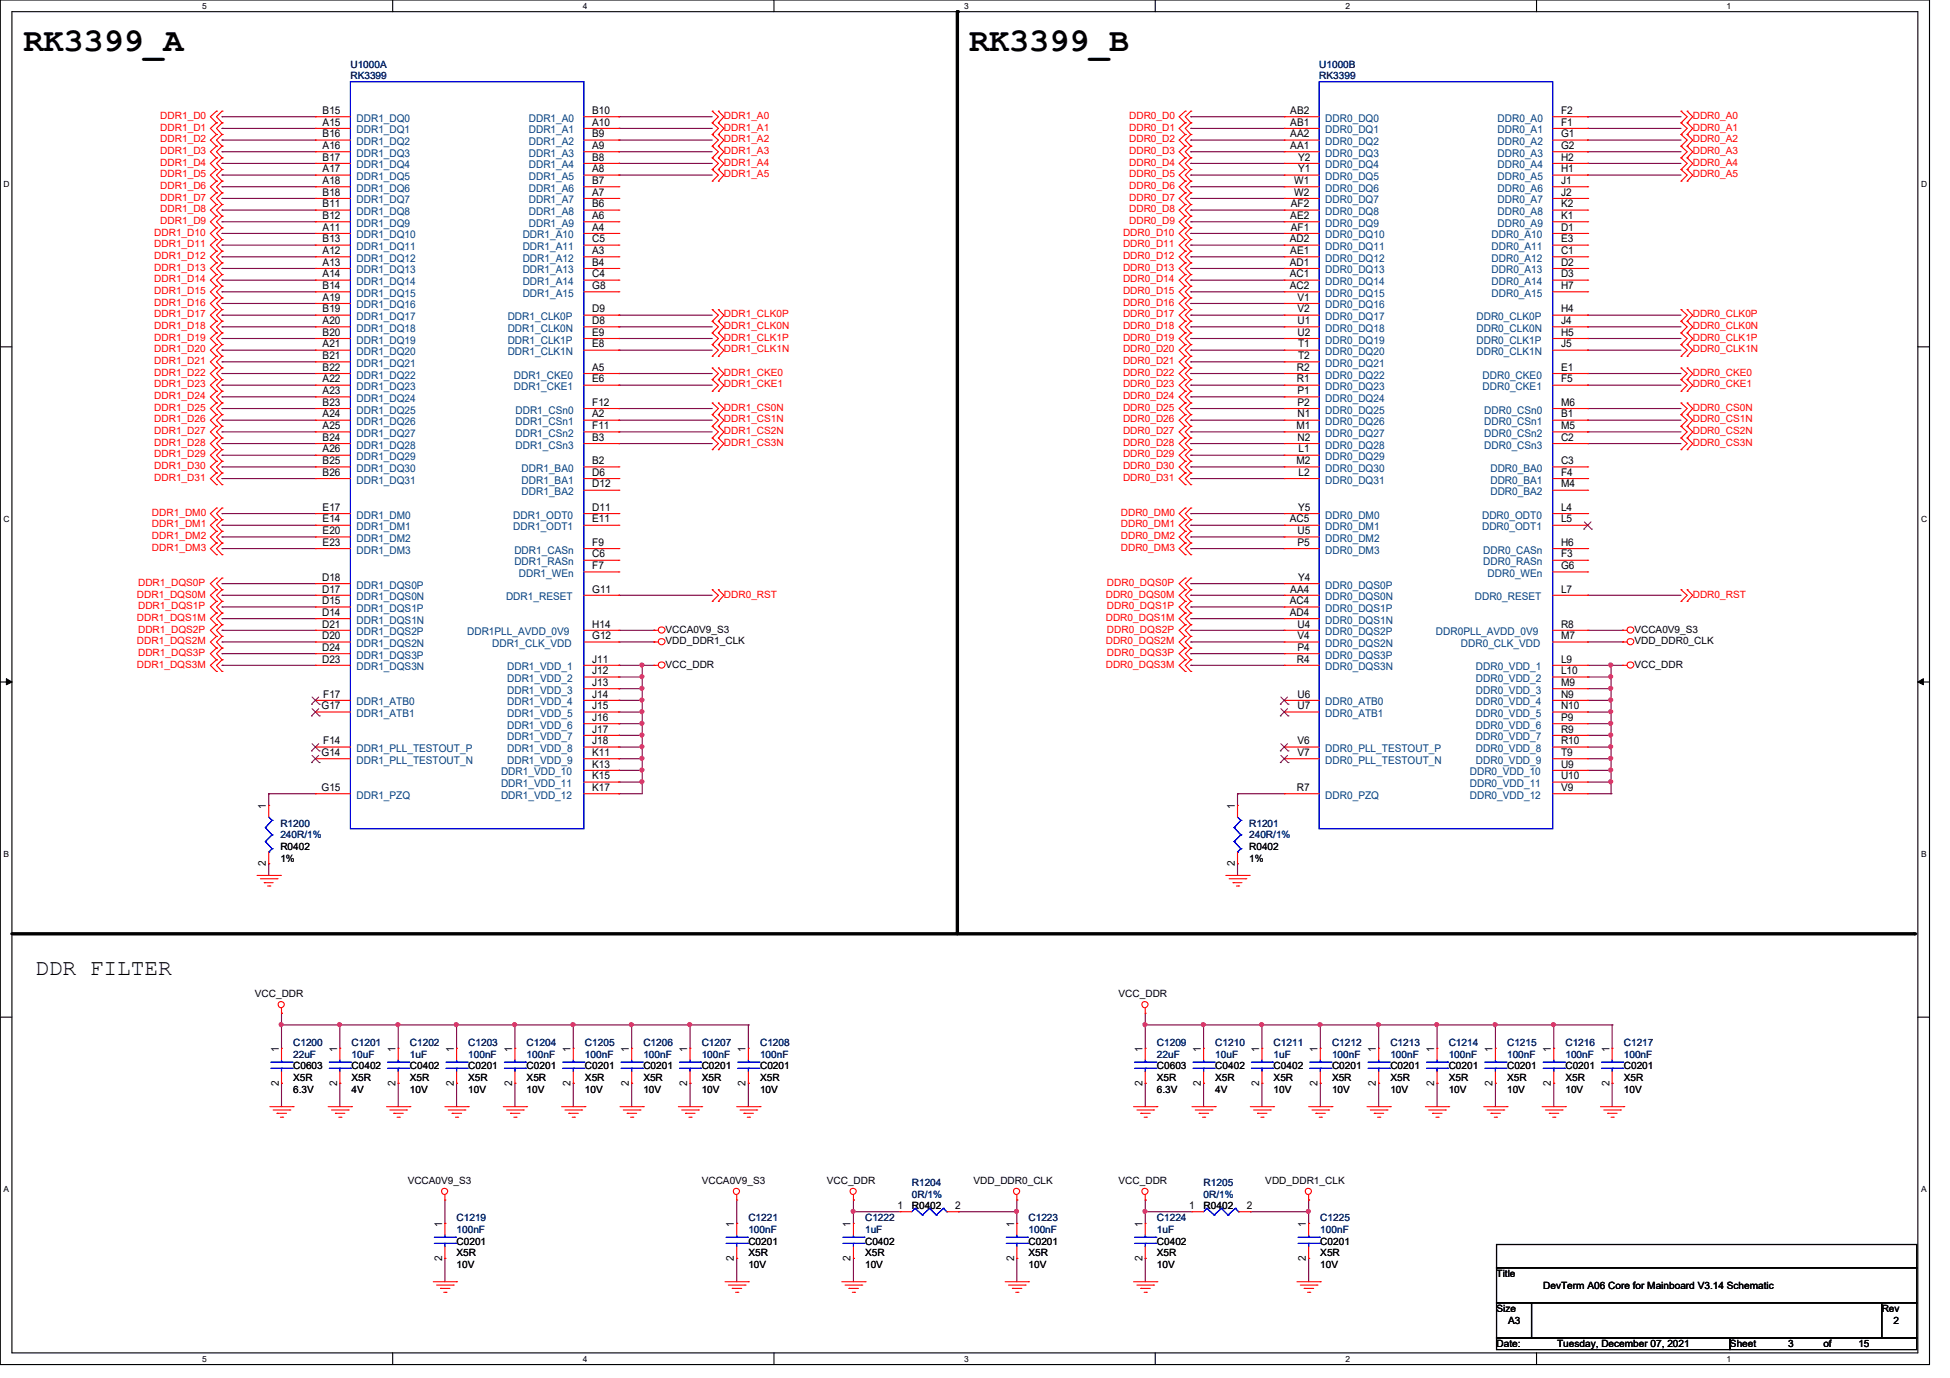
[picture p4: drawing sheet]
<svg xmlns="http://www.w3.org/2000/svg" width="297mm" height="210mm" viewBox="0 0 297 210" stroke-linecap="round" stroke-linejoin="round" font-family="sans-serif">
<defs><g id="words">
<g font-size="5.1">
<text x="3.6" y="7.7">RK3399_A</text>
<text x="147.6" y="7.7">RK3399_B</text>
</g>
<text font-size="3.5" x="5.4" y="148.6">DDR FILTER</text>
<g font-size="1.6">
<text x="49.1" y="17.4">B15</text>
<text x="90.2" y="17.4">B10</text>
<text x="196.5" y="17.4">AB2</text>
<text x="237.8" y="17.4">F2</text>
<text x="49.1" y="19.1">A15</text>
<text x="49.1" y="22.7">A16</text>
<text x="49.1" y="20.9">B16</text>
<text x="90.2" y="22.7">A9</text>
<text x="90.2" y="19.1">A10</text>
<text x="90.2" y="20.9">B9</text>
<text x="196.5" y="19.1">AB1</text>
<text x="196.5" y="20.9">AA2</text>
<text x="196.5" y="22.7">AA1</text>
<text x="237.8" y="19.1">F1</text>
<text x="237.8" y="20.9">G1</text>
<text x="237.8" y="22.7">G2</text>
<text x="49.1" y="26.2">A17</text>
<text x="49.1" y="28">A18</text>
<text x="49.1" y="29.8">B18</text>
<text x="49.1" y="24.5">B17</text>
<text x="90.2" y="29.8">A7</text>
<text x="90.2" y="26.2">A8</text>
<text x="90.2" y="28">B7</text>
<text x="90.2" y="24.5">B8</text>
<text x="197.1" y="28">W1</text>
<text x="197.1" y="29.8">W2</text>
<text x="197.7" y="24.5">Y2</text>
<text x="197.7" y="26.2">Y1</text>
<text x="237.8" y="24.5">H2</text>
<text x="237.8" y="26.2">H1</text>
<text x="237.8" y="28">J1</text>
<text x="237.8" y="29.8">J2</text>
<text x="49.1" y="35.1">A11</text>
<text x="49.1" y="33.4">B12</text>
<text x="49.1" y="31.6">B11</text>
<text x="90.2" y="35.1">A4</text>
<text x="90.2" y="33.4">A6</text>
<text x="90.2" y="31.6">B6</text>
<text x="196.5" y="33.4">AE2</text>
<text x="196.6" y="31.6">AF2</text>
<text x="196.6" y="35.1">AF1</text>
<text x="237.8" y="31.6">K2</text>
<text x="237.8" y="33.4">K1</text>
<text x="237.8" y="35.1">D1</text>
<text x="49.1" y="40.5">A13</text>
<text x="49.1" y="38.7">A12</text>
<text x="49.1" y="36.9">B13</text>
<text x="90.2" y="38.7">A3</text>
<text x="90.2" y="36.9">C5</text>
<text x="90.2" y="40.5">B4</text>
<text x="196.5" y="36.9">AD2</text>
<text x="196.5" y="40.5">AD1</text>
<text x="196.5" y="38.7">AE1</text>
<text x="237.8" y="36.9">E3</text>
<text x="237.8" y="38.7">C1</text>
<text x="237.8" y="40.5">D2</text>
<text x="49.1" y="42.2">A14</text>
<text x="49.1" y="45.8">A19</text>
<text x="49.1" y="47.6">B19</text>
<text x="49.1" y="44">B14</text>
<text x="90.2" y="47.6">D9</text>
<text x="90.2" y="42.2">C4</text>
<text x="90.2" y="44">G8</text>
<text x="196.5" y="42.2">AC1</text>
<text x="196.5" y="44">AC2</text>
<text x="197.7" y="45.8">V1</text>
<text x="197.7" y="47.6">V2</text>
<text x="237.8" y="47.6">H4</text>
<text x="237.8" y="42.2">D3</text>
<text x="237.8" y="44">H7</text>
<text x="49.1" y="49.4">A20</text>
<text x="49.1" y="52.9">A21</text>
<text x="49.1" y="51.1">B20</text>
<text x="90.2" y="49.4">D8</text>
<text x="90.2" y="51.1">E9</text>
<text x="90.2" y="52.9">E8</text>
<text x="197.7" y="49.4">U1</text>
<text x="197.7" y="51.1">U2</text>
<text x="197.7" y="52.9">T1</text>
<text x="237.8" y="49.4">J4</text>
<text x="237.8" y="51.1">H5</text>
<text x="237.8" y="52.9">J5</text>
<text x="49.1" y="58.3">A22</text>
<text x="49.1" y="54.7">B21</text>
<text x="49.1" y="56.5">B22</text>
<text x="90.2" y="56.5">A5</text>
<text x="90.2" y="58.3">E6</text>
<text x="197.6" y="56.5">R2</text>
<text x="197.6" y="58.3">R1</text>
<text x="197.7" y="54.7">T2</text>
<text x="237.8" y="56.5">E1</text>
<text x="237.8" y="58.3">F5</text>
<text x="49.1" y="60">A23</text>
<text x="49.1" y="65.4">A25</text>
<text x="49.1" y="63.6">A24</text>
<text x="49.1" y="61.8">B23</text>
<text x="90.2" y="63.6">A2</text>
<text x="90.2" y="61.8">F12</text>
<text x="90.2" y="65.4">F11</text>
<text x="197.5" y="65.4">M1</text>
<text x="197.7" y="60">P1</text>
<text x="197.7" y="61.8">P2</text>
<text x="197.7" y="63.6">N1</text>
<text x="237.8" y="61.8">M6</text>
<text x="237.8" y="63.6">B1</text>
<text x="237.8" y="65.4">M5</text>
<text x="49.1" y="68.9">A26</text>
<text x="49.1" y="70.7">B25</text>
<text x="49.1" y="67.1">B24</text>
<text x="90.2" y="70.7">B2</text>
<text x="90.2" y="67.1">B3</text>
<text x="197.5" y="70.7">M2</text>
<text x="197.7" y="67.1">N2</text>
<text x="197.8" y="68.9">L1</text>
<text x="237.8" y="70.7">C3</text>
<text x="237.8" y="67.1">C2</text>
<text x="49.1" y="77.8">E17</text>
<text x="49.1" y="72.5">B26</text>
<text x="90.2" y="72.5">D6</text>
<text x="90.2" y="74.3">D12</text>
<text x="90.2" y="77.8">D11</text>
<text x="197.7" y="77.8">Y5</text>
<text x="197.8" y="72.5">L2</text>
<text x="237.8" y="72.5">F4</text>
<text x="237.8" y="74.3">M4</text>
<text x="237.8" y="77.8">L4</text>
<text x="49.1" y="81.4">E20</text>
<text x="49.1" y="79.6">E14</text>
<text x="49.1" y="83.1">E23</text>
<text x="90.2" y="83.1">F9</text>
<text x="90.2" y="79.6">E11</text>
<text x="196.5" y="79.6">AC5</text>
<text x="197.7" y="81.4">U5</text>
<text x="197.7" y="83.1">P5</text>
<text x="237.8" y="83.1">H6</text>
<text x="237.8" y="79.6">L5</text>
<text x="49.1" y="88.5">D18</text>
<text x="90.2" y="84.9">C6</text>
<text x="90.2" y="86.7">F7</text>
<text x="197.7" y="88.5">Y4</text>
<text x="237.8" y="84.9">F3</text>
<text x="237.8" y="86.7">G6</text>
<text x="49.1" y="95.6">D21</text>
<text x="49.1" y="90.3">D17</text>
<text x="49.1" y="93.8">D14</text>
<text x="49.1" y="92">D15</text>
<text x="90.2" y="90.3">G11</text>
<text x="90.2" y="95.6">H14</text>
<text x="196.5" y="92">AC4</text>
<text x="196.5" y="93.8">AD4</text>
<text x="196.5" y="90.3">AA4</text>
<text x="197.7" y="95.6">U4</text>
<text x="237.8" y="90.3">L7</text>
<text x="237.8" y="95.6">R8</text>
<text x="49.1" y="97.4">D20</text>
<text x="49.1" y="100.9">D23</text>
<text x="49.1" y="99.1">D24</text>
<text x="90.2" y="97.4">G12</text>
<text x="90.2" y="100.9">J11</text>
<text x="197.6" y="100.9">R4</text>
<text x="197.7" y="97.4">V4</text>
<text x="197.7" y="99.1">P4</text>
<text x="237.8" y="97.4">M7</text>
<text x="237.8" y="100.9">L9</text>
<text x="49.2" y="106.3">F17</text>
<text x="90.2" y="102.7">J12</text>
<text x="90.2" y="104.5">J13</text>
<text x="90.2" y="106.3">J14</text>
<text x="197.7" y="106.3">U6</text>
<text x="237.8" y="102.7">L10</text>
<text x="237.8" y="104.5">M9</text>
<text x="237.8" y="106.3">N9</text>
<text x="49" y="108">G17</text>
<text x="49.2" y="113.4">F14</text>
<text x="90.2" y="109.8">J16</text>
<text x="90.2" y="108">J15</text>
<text x="90.2" y="111.6">J17</text>
<text x="90.2" y="113.4">J18</text>
<text x="197.7" y="108">U7</text>
<text x="197.7" y="113.4">V6</text>
<text x="237.8" y="108">N10</text>
<text x="237.8" y="109.8">P9</text>
<text x="237.8" y="111.6">R9</text>
<text x="237.8" y="113.4">R10</text>
<text x="49" y="115.1">G14</text>
<text x="90.2" y="115.1">K11</text>
<text x="90.2" y="116.9">K13</text>
<text x="90.2" y="118.7">K15</text>
<text x="197.7" y="115.1">V7</text>
<text x="237.8" y="115.1">T9</text>
<text x="237.8" y="116.9">U9</text>
<text x="237.8" y="118.7">U10</text>
<text x="40.5" y="123.2" transform="rotate(-90 40.5 123.2)">1</text>
<text x="49" y="120.5">G15</text>
<text x="90.2" y="120.5">K17</text>
<text x="188.1" y="123.2" transform="rotate(-90 188.1 123.2)">1</text>
<text x="197.6" y="120.5">R7</text>
<text x="237.8" y="120.5">V9</text>
<text x="40.5" y="131.9" transform="rotate(-90 40.5 131.9)">2</text>
<text x="188.1" y="131.9" transform="rotate(-90 188.1 131.9)">2</text>
<text x="42.5" y="160.2" transform="rotate(-90 42.5 160.2)">1</text>
<text x="51.3" y="160.2" transform="rotate(-90 51.3 160.2)">1</text>
<text x="60.2" y="160.2" transform="rotate(-90 60.2 160.2)">1</text>
<text x="69.1" y="160.2" transform="rotate(-90 69.1 160.2)">1</text>
<text x="78" y="160.2" transform="rotate(-90 78 160.2)">1</text>
<text x="86.9" y="160.2" transform="rotate(-90 86.9 160.2)">1</text>
<text x="95.8" y="160.2" transform="rotate(-90 95.8 160.2)">1</text>
<text x="104.7" y="160.2" transform="rotate(-90 104.7 160.2)">1</text>
<text x="113.6" y="160.2" transform="rotate(-90 113.6 160.2)">1</text>
<text x="174" y="160.2" transform="rotate(-90 174 160.2)">1</text>
<text x="182.9" y="160.2" transform="rotate(-90 182.9 160.2)">1</text>
<text x="191.8" y="160.2" transform="rotate(-90 191.8 160.2)">1</text>
<text x="200.7" y="160.2" transform="rotate(-90 200.7 160.2)">1</text>
<text x="209.6" y="160.2" transform="rotate(-90 209.6 160.2)">1</text>
<text x="218.5" y="160.2" transform="rotate(-90 218.5 160.2)">1</text>
<text x="227.4" y="160.2" transform="rotate(-90 227.4 160.2)">1</text>
<text x="236.3" y="160.2" transform="rotate(-90 236.3 160.2)">1</text>
<text x="245.1" y="160.2" transform="rotate(-90 245.1 160.2)">1</text>
<text x="42.5" y="165.4" transform="rotate(-90 42.5 165.4)">2</text>
<text x="51.3" y="165.4" transform="rotate(-90 51.3 165.4)">2</text>
<text x="60.2" y="165.4" transform="rotate(-90 60.2 165.4)">2</text>
<text x="69.1" y="165.4" transform="rotate(-90 69.1 165.4)">2</text>
<text x="78" y="165.4" transform="rotate(-90 78 165.4)">2</text>
<text x="86.9" y="165.4" transform="rotate(-90 86.9 165.4)">2</text>
<text x="95.8" y="165.4" transform="rotate(-90 95.8 165.4)">2</text>
<text x="104.7" y="165.4" transform="rotate(-90 104.7 165.4)">2</text>
<text x="113.6" y="165.4" transform="rotate(-90 113.6 165.4)">2</text>
<text x="174" y="165.4" transform="rotate(-90 174 165.4)">2</text>
<text x="182.9" y="165.4" transform="rotate(-90 182.9 165.4)">2</text>
<text x="191.8" y="165.4" transform="rotate(-90 191.8 165.4)">2</text>
<text x="200.7" y="165.4" transform="rotate(-90 200.7 165.4)">2</text>
<text x="209.6" y="165.4" transform="rotate(-90 209.6 165.4)">2</text>
<text x="218.5" y="165.4" transform="rotate(-90 218.5 165.4)">2</text>
<text x="227.4" y="165.4" transform="rotate(-90 227.4 165.4)">2</text>
<text x="236.3" y="165.4" transform="rotate(-90 236.3 165.4)">2</text>
<text x="245.1" y="165.4" transform="rotate(-90 245.1 165.4)">2</text>
<text x="136.7" y="184.2">1</text>
<text x="145.5" y="184.2">2</text>
<text x="181.1" y="184.2">1</text>
<text x="189.9" y="184.2">2</text>
<text x="67.3" y="186.9" transform="rotate(-90 67.3 186.9)">1</text>
<text x="111.8" y="186.9" transform="rotate(-90 111.8 186.9)">1</text>
<text x="129.6" y="186.9" transform="rotate(-90 129.6 186.9)">1</text>
<text x="154.5" y="186.9" transform="rotate(-90 154.5 186.9)">1</text>
<text x="174" y="186.9" transform="rotate(-90 174 186.9)">1</text>
<text x="198.9" y="186.9" transform="rotate(-90 198.9 186.9)">1</text>
<text x="67.3" y="192" transform="rotate(-90 67.3 192)">2</text>
<text x="111.8" y="192" transform="rotate(-90 111.8 192)">2</text>
<text x="129.6" y="192" transform="rotate(-90 129.6 192)">2</text>
<text x="154.5" y="192" transform="rotate(-90 154.5 192)">2</text>
<text x="174" y="192" transform="rotate(-90 174 192)">2</text>
<text x="198.9" y="192" transform="rotate(-90 198.9 192)">2</text>
</g>
<g font-size="1.6" fill="#003f7f">
<text x="54.3" y="20.3">DDR1_DQ1</text>
<text x="54.3" y="23.9">DDR1_DQ3</text>
<text x="54.3" y="18.5">DDR1_DQ0</text>
<text x="54.3" y="22.1">DDR1_DQ2</text>
<text x="80.6" y="23.9">DDR1_A3</text>
<text x="80.6" y="18.5">DDR1_A0</text>
<text x="80.6" y="22.1">DDR1_A2</text>
<text x="80.6" y="20.3">DDR1_A1</text>
<text x="201.9" y="18.5">DDR0_DQ0</text>
<text x="201.9" y="20.3">DDR0_DQ1</text>
<text x="201.9" y="22.1">DDR0_DQ2</text>
<text x="201.9" y="23.9">DDR0_DQ3</text>
<text x="228.1" y="18.5">DDR0_A0</text>
<text x="228.1" y="20.3">DDR0_A1</text>
<text x="228.1" y="22.1">DDR0_A2</text>
<text x="228.1" y="23.9">DDR0_A3</text>
<text x="54.3" y="27.4">DDR1_DQ5</text>
<text x="54.3" y="29.2">DDR1_DQ6</text>
<text x="54.3" y="25.7">DDR1_DQ4</text>
<text x="80.6" y="29.2">DDR1_A6</text>
<text x="80.6" y="25.7">DDR1_A4</text>
<text x="80.6" y="27.4">DDR1_A5</text>
<text x="201.9" y="25.7">DDR0_DQ4</text>
<text x="201.9" y="27.4">DDR0_DQ5</text>
<text x="201.9" y="29.2">DDR0_DQ6</text>
<text x="228.1" y="25.7">DDR0_A4</text>
<text x="228.1" y="27.4">DDR0_A5</text>
<text x="228.1" y="29.2">DDR0_A6</text>
<text x="54.3" y="34.5">DDR1_DQ9</text>
<text x="54.3" y="32.8">DDR1_DQ8</text>
<text x="54.3" y="31">DDR1_DQ7</text>
<text x="80.6" y="31">DDR1_A7</text>
<text x="80.6" y="32.8">DDR1_A8</text>
<text x="80.6" y="34.5">DDR1_A9</text>
<text x="201.9" y="31">DDR0_DQ7</text>
<text x="201.9" y="32.8">DDR0_DQ8</text>
<text x="201.9" y="34.5">DDR0_DQ9</text>
<text x="228.1" y="31">DDR0_A7</text>
<text x="228.1" y="32.8">DDR0_A8</text>
<text x="228.1" y="34.5">DDR0_A9</text>
<text x="54.3" y="36.3">DDR1_DQ10</text>
<text x="54.3" y="38.1">DDR1_DQ11</text>
<text x="54.3" y="41.7">DDR1_DQ13</text>
<text x="54.3" y="39.9">DDR1_DQ12</text>
<text x="79.6" y="36.3">DDR1_A10</text>
<text x="79.6" y="38.1">DDR1_A11</text>
<text x="79.6" y="39.9">DDR1_A12</text>
<text x="79.6" y="41.7">DDR1_A13</text>
<text x="201.9" y="36.3">DDR0_DQ10</text>
<text x="201.9" y="38.1">DDR0_DQ11</text>
<text x="201.9" y="39.9">DDR0_DQ12</text>
<text x="201.9" y="41.7">DDR0_DQ13</text>
<text x="227.2" y="36.3">DDR0_A10</text>
<text x="227.2" y="38.1">DDR0_A11</text>
<text x="227.2" y="39.9">DDR0_A12</text>
<text x="227.2" y="41.7">DDR0_A13</text>
<text x="54.3" y="43.4">DDR1_DQ14</text>
<text x="54.3" y="47">DDR1_DQ16</text>
<text x="54.3" y="45.2">DDR1_DQ15</text>
<text x="79.6" y="43.4">DDR1_A14</text>
<text x="79.6" y="45.2">DDR1_A15</text>
<text x="201.9" y="43.4">DDR0_DQ14</text>
<text x="201.9" y="45.2">DDR0_DQ15</text>
<text x="201.9" y="47">DDR0_DQ16</text>
<text x="227.2" y="43.4">DDR0_A14</text>
<text x="227.2" y="45.2">DDR0_A15</text>
<text x="54.3" y="50.5">DDR1_DQ18</text>
<text x="54.3" y="48.8">DDR1_DQ17</text>
<text x="54.3" y="52.3">DDR1_DQ19</text>
<text x="77.3" y="50.5">DDR1_CLK0N</text>
<text x="77.3" y="48.8">DDR1_CLK0P</text>
<text x="77.3" y="52.3">DDR1_CLK1P</text>
<text x="201.9" y="48.8">DDR0_DQ17</text>
<text x="201.9" y="50.5">DDR0_DQ18</text>
<text x="201.9" y="52.3">DDR0_DQ19</text>
<text x="224.9" y="48.8">DDR0_CLK0P</text>
<text x="224.9" y="50.5">DDR0_CLK0N</text>
<text x="224.9" y="52.3">DDR0_CLK1P</text>
<text x="54.3" y="54.1">DDR1_DQ20</text>
<text x="54.3" y="59.4">DDR1_DQ23</text>
<text x="54.3" y="55.9">DDR1_DQ21</text>
<text x="54.3" y="57.7">DDR1_DQ22</text>
<text x="77.3" y="54.1">DDR1_CLK1N</text>
<text x="78.3" y="57.7">DDR1_CKE0</text>
<text x="78.3" y="59.4">DDR1_CKE1</text>
<text x="201.9" y="54.1">DDR0_DQ20</text>
<text x="201.9" y="55.9">DDR0_DQ21</text>
<text x="201.9" y="57.7">DDR0_DQ22</text>
<text x="201.9" y="59.4">DDR0_DQ23</text>
<text x="224.9" y="54.1">DDR0_CLK1N</text>
<text x="225.8" y="57.7">DDR0_CKE0</text>
<text x="225.8" y="59.4">DDR0_CKE1</text>
<text x="54.3" y="61.2">DDR1_DQ24</text>
<text x="54.3" y="63">DDR1_DQ25</text>
<text x="54.3" y="64.8">DDR1_DQ26</text>
<text x="78.5" y="64.8">DDR1_CSn1</text>
<text x="78.5" y="63">DDR1_CSn0</text>
<text x="201.9" y="61.2">DDR0_DQ24</text>
<text x="201.9" y="63">DDR0_DQ25</text>
<text x="201.9" y="64.8">DDR0_DQ26</text>
<text x="226.1" y="63">DDR0_CSn0</text>
<text x="226.1" y="64.8">DDR0_CSn1</text>
<text x="54.3" y="66.5">DDR1_DQ27</text>
<text x="54.3" y="71.9">DDR1_DQ30</text>
<text x="54.3" y="70.1">DDR1_DQ29</text>
<text x="54.3" y="68.3">DDR1_DQ28</text>
<text x="78.5" y="66.5">DDR1_CSn2</text>
<text x="78.5" y="68.3">DDR1_CSn3</text>
<text x="79.5" y="71.9">DDR1_BA0</text>
<text x="201.9" y="66.5">DDR0_DQ27</text>
<text x="201.9" y="68.3">DDR0_DQ28</text>
<text x="201.9" y="70.1">DDR0_DQ29</text>
<text x="201.9" y="71.9">DDR0_DQ30</text>
<text x="226.1" y="66.5">DDR0_CSn2</text>
<text x="226.1" y="68.3">DDR0_CSn3</text>
<text x="227" y="71.9">DDR0_BA0</text>
<text x="54.3" y="73.7">DDR1_DQ31</text>
<text x="79.5" y="73.7">DDR1_BA1</text>
<text x="79.5" y="75.4">DDR1_BA2</text>
<text x="201.9" y="73.7">DDR0_DQ31</text>
<text x="227" y="73.7">DDR0_BA1</text>
<text x="227" y="75.4">DDR0_BA2</text>
<text x="54.3" y="82.6">DDR1_DM2</text>
<text x="54.3" y="79">DDR1_DM0</text>
<text x="54.3" y="80.8">DDR1_DM1</text>
<text x="78.2" y="80.8">DDR1_ODT1</text>
<text x="78.2" y="79">DDR1_ODT0</text>
<text x="201.9" y="79">DDR0_DM0</text>
<text x="201.9" y="80.8">DDR0_DM1</text>
<text x="201.9" y="82.6">DDR0_DM2</text>
<text x="225.8" y="79">DDR0_ODT0</text>
<text x="225.8" y="80.8">DDR0_ODT1</text>
<text x="54.3" y="84.3">DDR1_DM3</text>
<text x="54.3" y="89.7">DDR1_DQS0P</text>
<text x="78.4" y="84.3">DDR1_CASn</text>
<text x="78.4" y="86.1">DDR1_RASn</text>
<text x="79" y="87.9">DDR1_WEn</text>
<text x="201.9" y="89.7">DDR0_DQS0P</text>
<text x="201.9" y="84.3">DDR0_DM3</text>
<text x="225.9" y="84.3">DDR0_CASn</text>
<text x="225.9" y="86.1">DDR0_RASn</text>
<text x="226.6" y="87.9">DDR0_WEn</text>
<text x="54.3" y="91.4">DDR1_DQS0N</text>
<text x="54.3" y="95">DDR1_DQS1N</text>
<text x="54.3" y="93.2">DDR1_DQS1P</text>
<text x="77.1" y="91.4">DDR1_RESET</text>
<text x="201.9" y="91.4">DDR0_DQS0N</text>
<text x="201.9" y="93.2">DDR0_DQS1P</text>
<text x="201.9" y="95">DDR0_DQS1N</text>
<text x="224.7" y="91.4">DDR0_RESET</text>
<text x="54.3" y="98.6">DDR1_DQS2N</text>
<text x="54.3" y="96.8">DDR1_DQS2P</text>
<text x="54.3" y="100.3">DDR1_DQS3P</text>
<text x="71.2" y="96.8">DDR1PLL_AVDD_0V9</text>
<text x="75" y="98.6">DDR1_CLK_VDD</text>
<text x="201.9" y="96.8">DDR0_DQS2P</text>
<text x="201.9" y="98.6">DDR0_DQS2N</text>
<text x="201.9" y="100.3">DDR0_DQS3P</text>
<text x="218.7" y="96.8">DDR0PLL_AVDD_0V9</text>
<text x="222.5" y="98.6">DDR0_CLK_VDD</text>
<text x="54.3" y="102.1">DDR1_DQS3N</text>
<text x="54.3" y="107.4">DDR1_ATB0</text>
<text x="77.3" y="102.1">DDR1_VDD_1</text>
<text x="77.3" y="103.9">DDR1_VDD_2</text>
<text x="77.3" y="105.7">DDR1_VDD_3</text>
<text x="77.3" y="107.4">DDR1_VDD_4</text>
<text x="201.9" y="102.1">DDR0_DQS3N</text>
<text x="201.9" y="107.4">DDR0_ATB0</text>
<text x="224.8" y="102.1">DDR0_VDD_1</text>
<text x="224.8" y="103.9">DDR0_VDD_2</text>
<text x="224.8" y="105.7">DDR0_VDD_3</text>
<text x="224.8" y="107.4">DDR0_VDD_4</text>
<text x="54.3" y="109.2">DDR1_ATB1</text>
<text x="77.3" y="111">DDR1_VDD_6</text>
<text x="77.3" y="109.2">DDR1_VDD_5</text>
<text x="77.3" y="112.8">DDR1_VDD_7</text>
<text x="201.9" y="109.2">DDR0_ATB1</text>
<text x="224.8" y="109.2">DDR0_VDD_5</text>
<text x="224.8" y="111">DDR0_VDD_6</text>
<text x="224.8" y="112.8">DDR0_VDD_7</text>
<text x="54.3" y="116.3">DDR1_PLL_TESTOUT_N</text>
<text x="54.3" y="114.6">DDR1_PLL_TESTOUT_P</text>
<text x="76.3" y="118.1">DDR1_VDD_10</text>
<text x="76.3" y="119.9">DDR1_VDD_11</text>
<text x="77.3" y="114.6">DDR1_VDD_8</text>
<text x="77.3" y="116.3">DDR1_VDD_9</text>
<text x="201.9" y="116.3">DDR0_PLL_TESTOUT_N</text>
<text x="201.9" y="114.6">DDR0_PLL_TESTOUT_P</text>
<text x="223.9" y="118.1">DDR0_VDD_10</text>
<text x="223.9" y="119.9">DDR0_VDD_11</text>
<text x="224.8" y="114.6">DDR0_VDD_8</text>
<text x="224.8" y="116.3">DDR0_VDD_9</text>
<text x="54.3" y="121.7">DDR1_PZQ</text>
<text x="76.3" y="121.7">DDR1_VDD_12</text>
<text x="201.9" y="121.7">DDR0_PZQ</text>
<text x="223.9" y="121.7">DDR0_VDD_12</text>
</g>
<g font-size="1.5" fill="#00007f">
<text x="53.4" y="10.3">U1000A</text>
<text x="201" y="10.3">U1000B</text>
<text x="53.4" y="12.1">RK3399</text>
<text x="201" y="12.1">RK3399</text>
<text x="42.7" y="125.9">R1200</text>
<text x="190.3" y="125.9">R1201</text>
<text x="42.7" y="127.7">240R/1%</text>
<text x="190.3" y="127.7">240R/1%</text>
<text x="44.7" y="159.3">C1200</text>
<text x="44.7" y="161.1">22uF</text>
<text x="53.5" y="159.3">C1201</text>
<text x="53.5" y="161.1">10uF</text>
<text x="62.4" y="159.3">C1202</text>
<text x="62.4" y="161.1">1uF</text>
<text x="71.3" y="159.3">C1203</text>
<text x="71.3" y="161.1">100nF</text>
<text x="80.2" y="159.3">C1204</text>
<text x="80.2" y="161.1">100nF</text>
<text x="89.1" y="159.3">C1205</text>
<text x="89.1" y="161.1">100nF</text>
<text x="98" y="159.3">C1206</text>
<text x="98" y="161.1">100nF</text>
<text x="106.9" y="159.3">C1207</text>
<text x="106.9" y="161.1">100nF</text>
<text x="115.8" y="159.3">C1208</text>
<text x="115.8" y="161.1">100nF</text>
<text x="176.2" y="159.3">C1209</text>
<text x="176.2" y="161.1">22uF</text>
<text x="185.1" y="159.3">C1210</text>
<text x="185.1" y="161.1">10uF</text>
<text x="194" y="159.3">C1211</text>
<text x="194" y="161.1">1uF</text>
<text x="202.9" y="159.3">C1212</text>
<text x="202.9" y="161.1">100nF</text>
<text x="211.8" y="159.3">C1213</text>
<text x="211.8" y="161.1">100nF</text>
<text x="220.7" y="159.3">C1214</text>
<text x="220.7" y="161.1">100nF</text>
<text x="229.6" y="159.3">C1215</text>
<text x="229.6" y="161.1">100nF</text>
<text x="238.5" y="159.3">C1216</text>
<text x="238.5" y="161.1">100nF</text>
<text x="247.4" y="159.3">C1217</text>
<text x="247.4" y="161.1">100nF</text>
<text x="138.9" y="180.7">R1204</text>
<text x="138.9" y="182.5">0R/1%</text>
<text x="183.3" y="180.7">R1205</text>
<text x="183.3" y="182.5">0R/1%</text>
<text x="69.6" y="186">C1219</text>
<text x="69.6" y="187.8">100nF</text>
<text x="114" y="186">C1221</text>
<text x="114" y="187.8">100nF</text>
<text x="131.8" y="186">C1222</text>
<text x="131.8" y="187.8">1uF</text>
<text x="156.7" y="186">C1223</text>
<text x="156.7" y="187.8">100nF</text>
<text x="176.2" y="186">C1224</text>
<text x="176.2" y="187.8">1uF</text>
<text x="201.1" y="186">C1225</text>
<text x="201.1" y="187.8">100nF</text>
</g>
<g font-size="1.5" fill="#f00">
<text x="24.4" y="23.5">DDR1_D3</text>
<text x="24.4" y="21.7">DDR1_D2</text>
<text x="24.4" y="19.9">DDR1_D1</text>
<text x="24.4" y="18.1">DDR1_D0</text>
<text x="110.3" y="18.1">DDR1_A0</text>
<text x="110.3" y="23.5">DDR1_A3</text>
<text x="110.3" y="21.7">DDR1_A2</text>
<text x="110.3" y="19.9">DDR1_A1</text>
<text x="172" y="23.5">DDR0_D3</text>
<text x="172" y="21.7">DDR0_D2</text>
<text x="172" y="19.9">DDR0_D1</text>
<text x="172" y="18.1">DDR0_D0</text>
<text x="257.8" y="18.1">DDR0_A0</text>
<text x="257.8" y="19.9">DDR0_A1</text>
<text x="257.8" y="21.7">DDR0_A2</text>
<text x="257.8" y="23.5">DDR0_A3</text>
<text x="24.4" y="28.8">DDR1_D6</text>
<text x="24.4" y="27">DDR1_D5</text>
<text x="24.4" y="25.2">DDR1_D4</text>
<text x="110.3" y="25.2">DDR1_A4</text>
<text x="110.3" y="27">DDR1_A5</text>
<text x="172" y="28.8">DDR0_D6</text>
<text x="172" y="27">DDR0_D5</text>
<text x="172" y="25.2">DDR0_D4</text>
<text x="257.8" y="25.2">DDR0_A4</text>
<text x="257.8" y="27">DDR0_A5</text>
<text x="23.5" y="35.9">DDR1_D10</text>
<text x="24.4" y="34.1">DDR1_D9</text>
<text x="24.4" y="32.3">DDR1_D8</text>
<text x="24.4" y="30.6">DDR1_D7</text>
<text x="171.1" y="35.9">DDR0_D10</text>
<text x="172" y="34.1">DDR0_D9</text>
<text x="172" y="32.3">DDR0_D8</text>
<text x="172" y="30.6">DDR0_D7</text>
<text x="23.5" y="41.2">DDR1_D13</text>
<text x="23.5" y="39.5">DDR1_D12</text>
<text x="23.5" y="37.7">DDR1_D11</text>
<text x="171.1" y="41.2">DDR0_D13</text>
<text x="171.1" y="39.5">DDR0_D12</text>
<text x="171.1" y="37.7">DDR0_D11</text>
<text x="23.5" y="46.6">DDR1_D16</text>
<text x="23.5" y="44.8">DDR1_D15</text>
<text x="23.5" y="43">DDR1_D14</text>
<text x="171.1" y="46.6">DDR0_D16</text>
<text x="171.1" y="44.8">DDR0_D15</text>
<text x="171.1" y="43">DDR0_D14</text>
<text x="23.5" y="53.7">DDR1_D20</text>
<text x="23.5" y="51.9">DDR1_D19</text>
<text x="23.5" y="50.1">DDR1_D18</text>
<text x="23.5" y="48.3">DDR1_D17</text>
<text x="110.3" y="51.9">DDR1_CLK1P</text>
<text x="110.3" y="53.7">DDR1_CLK1N</text>
<text x="110.3" y="48.3">DDR1_CLK0P</text>
<text x="110.3" y="50.1">DDR1_CLK0N</text>
<text x="171.1" y="53.7">DDR0_D20</text>
<text x="171.1" y="51.9">DDR0_D19</text>
<text x="171.1" y="50.1">DDR0_D18</text>
<text x="171.1" y="48.3">DDR0_D17</text>
<text x="257.8" y="51.9">DDR0_CLK1P</text>
<text x="257.8" y="53.7">DDR0_CLK1N</text>
<text x="257.8" y="48.3">DDR0_CLK0P</text>
<text x="257.8" y="50.1">DDR0_CLK0N</text>
<text x="23.5" y="59">DDR1_D23</text>
<text x="23.5" y="57.2">DDR1_D22</text>
<text x="23.5" y="55.5">DDR1_D21</text>
<text x="110.3" y="57.2">DDR1_CKE0</text>
<text x="110.3" y="59">DDR1_CKE1</text>
<text x="171.1" y="59">DDR0_D23</text>
<text x="171.1" y="57.2">DDR0_D22</text>
<text x="171.1" y="55.5">DDR0_D21</text>
<text x="257.8" y="57.2">DDR0_CKE0</text>
<text x="257.8" y="59">DDR0_CKE1</text>
<text x="23.5" y="64.3">DDR1_D26</text>
<text x="23.5" y="62.6">DDR1_D25</text>
<text x="23.5" y="60.8">DDR1_D24</text>
<text x="110.3" y="62.6">DDR1_CS0N</text>
<text x="110.3" y="64.3">DDR1_CS1N</text>
<text x="171.1" y="64.3">DDR0_D26</text>
<text x="171.1" y="62.6">DDR0_D25</text>
<text x="171.1" y="60.8">DDR0_D24</text>
<text x="257.8" y="62.6">DDR0_CS0N</text>
<text x="257.8" y="64.3">DDR0_CS1N</text>
<text x="23.5" y="71.5">DDR1_D30</text>
<text x="23.5" y="69.7">DDR1_D29</text>
<text x="23.5" y="67.9">DDR1_D28</text>
<text x="23.5" y="66.1">DDR1_D27</text>
<text x="110.3" y="66.1">DDR1_CS2N</text>
<text x="110.3" y="67.9">DDR1_CS3N</text>
<text x="171.1" y="71.5">DDR0_D30</text>
<text x="171.1" y="69.7">DDR0_D29</text>
<text x="171.1" y="67.9">DDR0_D28</text>
<text x="171.1" y="66.1">DDR0_D27</text>
<text x="257.8" y="66.1">DDR0_CS2N</text>
<text x="257.8" y="67.9">DDR0_CS3N</text>
<text x="23.5" y="73.2">DDR1_D31</text>
<text x="171.1" y="73.2">DDR0_D31</text>
<text x="23.2" y="78.6">DDR1_DM0</text>
<text x="23.2" y="80.3">DDR1_DM1</text>
<text x="23.2" y="82.1">DDR1_DM2</text>
<text x="23.2" y="83.9">DDR1_DM3</text>
<text x="170.7" y="78.6">DDR0_DM0</text>
<text x="170.7" y="80.3">DDR0_DM1</text>
<text x="170.7" y="82.1">DDR0_DM2</text>
<text x="170.7" y="83.9">DDR0_DM3</text>
<text x="21" y="89.2">DDR1_DQS0P</text>
<text x="168.6" y="89.2">DDR0_DQS0P</text>
<text x="20.9" y="94.6">DDR1_DQS1M</text>
<text x="20.9" y="91">DDR1_DQS0M</text>
<text x="21" y="92.8">DDR1_DQS1P</text>
<text x="110.3" y="91">DDR0_RST</text>
<text x="168.4" y="94.6">DDR0_DQS1M</text>
<text x="168.4" y="91">DDR0_DQS0M</text>
<text x="168.6" y="92.8">DDR0_DQS1P</text>
<text x="257.8" y="91">DDR0_RST</text>
<text x="20.9" y="101.7">DDR1_DQS3M</text>
<text x="20.9" y="98.1">DDR1_DQS2M</text>
<text x="21" y="99.9">DDR1_DQS3P</text>
<text x="21" y="96.4">DDR1_DQS2P</text>
<text x="168.4" y="101.7">DDR0_DQS3M</text>
<text x="168.4" y="98.1">DDR0_DQS2M</text>
<text x="168.6" y="99.9">DDR0_DQS3P</text>
<text x="168.6" y="96.4">DDR0_DQS2P</text>
</g>
<g font-size="1.5">
<text x="101.4" y="101.7">VCC_DDR</text>
<text x="101.4" y="96.4">VCCA0V9_S3</text>
<text x="101.4" y="98.1">VDD_DDR1_CLK</text>
<text x="249" y="101.7">VCC_DDR</text>
<text x="249" y="96.4">VCCA0V9_S3</text>
<text x="249" y="98.1">VDD_DDR0_CLK</text>
<text x="42.7" y="129.5">R0402</text>
<text x="42.7" y="131.2">1%</text>
<text x="190.3" y="129.5">R0402</text>
<text x="190.3" y="131.2">1%</text>
<text x="38.8" y="151.9">VCC_DDR</text>
<text x="170.4" y="151.9">VCC_DDR</text>
<text x="44.7" y="162.9">C0603</text>
<text x="44.7" y="164.7">X5R</text>
<text x="44.7" y="166.5">6.3V</text>
<text x="53.5" y="162.9">C0402</text>
<text x="53.5" y="164.7">X5R</text>
<text x="53.5" y="166.5">4V</text>
<text x="62.4" y="162.9">C0402</text>
<text x="62.4" y="164.7">X5R</text>
<text x="62.4" y="166.5">10V</text>
<text x="71.3" y="162.9">C0201</text>
<text x="71.3" y="164.7">X5R</text>
<text x="71.3" y="166.5">10V</text>
<text x="80.2" y="162.9">C0201</text>
<text x="80.2" y="164.7">X5R</text>
<text x="80.2" y="166.5">10V</text>
<text x="89.1" y="162.9">C0201</text>
<text x="89.1" y="164.7">X5R</text>
<text x="89.1" y="166.5">10V</text>
<text x="98" y="162.9">C0201</text>
<text x="98" y="164.7">X5R</text>
<text x="98" y="166.5">10V</text>
<text x="106.9" y="162.9">C0201</text>
<text x="106.9" y="164.7">X5R</text>
<text x="106.9" y="166.5">10V</text>
<text x="115.8" y="162.9">C0201</text>
<text x="115.8" y="164.7">X5R</text>
<text x="115.8" y="166.5">10V</text>
<text x="176.2" y="162.9">C0603</text>
<text x="176.2" y="164.7">X5R</text>
<text x="176.2" y="166.5">6.3V</text>
<text x="185.1" y="162.9">C0402</text>
<text x="185.1" y="164.7">X5R</text>
<text x="185.1" y="166.5">4V</text>
<text x="194" y="162.9">C0402</text>
<text x="194" y="164.7">X5R</text>
<text x="194" y="166.5">10V</text>
<text x="202.9" y="162.9">C0201</text>
<text x="202.9" y="164.7">X5R</text>
<text x="202.9" y="166.5">10V</text>
<text x="211.8" y="162.9">C0201</text>
<text x="211.8" y="164.7">X5R</text>
<text x="211.8" y="166.5">10V</text>
<text x="220.7" y="162.9">C0201</text>
<text x="220.7" y="164.7">X5R</text>
<text x="220.7" y="166.5">10V</text>
<text x="229.6" y="162.9">C0201</text>
<text x="229.6" y="164.7">X5R</text>
<text x="229.6" y="166.5">10V</text>
<text x="238.5" y="162.9">C0201</text>
<text x="238.5" y="164.7">X5R</text>
<text x="238.5" y="166.5">10V</text>
<text x="247.4" y="162.9">C0201</text>
<text x="247.4" y="164.7">X5R</text>
<text x="247.4" y="166.5">10V</text>
<text x="62.1" y="180.3">VCCA0V9_S3</text>
<text x="106.9" y="180.3">VCCA0V9_S3</text>
<text x="125.9" y="180.3">VCC_DDR</text>
<text x="138.9" y="184.2">R0402</text>
<text x="148.3" y="180.3">VDD_DDR0_CLK</text>
<text x="170.4" y="180.3">VCC_DDR</text>
<text x="183.3" y="184.2">R0402</text>
<text x="192.7" y="180.3">VDD_DDR1_CLK</text>
<text x="69.6" y="189.6">C0201</text>
<text x="69.6" y="191.3">X5R</text>
<text x="114" y="189.6">C0201</text>
<text x="114" y="191.3">X5R</text>
<text x="131.8" y="189.6">C0402</text>
<text x="131.8" y="191.3">X5R</text>
<text x="156.7" y="189.6">C0201</text>
<text x="156.7" y="191.3">X5R</text>
<text x="176.2" y="189.6">C0402</text>
<text x="176.2" y="191.3">X5R</text>
<text x="201.1" y="189.6">C0201</text>
<text x="201.1" y="191.3">X5R</text>
<text x="69.6" y="193.1">10V</text>
<text x="114" y="193.1">10V</text>
<text x="131.8" y="193.1">10V</text>
<text x="156.7" y="193.1">10V</text>
<text x="176.2" y="193.1">10V</text>
<text x="201.1" y="193.1">10V</text>
<text x="228" y="194.6">Title</text>
<text x="235.1" y="196.3">DevTerm A06 Core for Mainboard V3.14 Schematic</text>
<text x="228" y="199.9">Size</text>
<text x="229.7" y="201.7">A3</text>
<text x="286.6" y="199.9">Rev</text>
<text x="288.4" y="201.7">2</text>
<text x="228" y="205.2">Date:</text>
<text x="237.2" y="205.2">Tuesday, December 07, 2021</text>
<text x="263.5" y="205.2">Sheet</text>
<text x="272.4" y="205.2">3</text>
<text x="277.7" y="205.2">of</text>
<text x="283.1" y="205.2">15</text>
</g>
<g font-size="1.3">
<text x="30.8" y="1.4">5</text>
<text x="88.8" y="1.4">4</text>
<text x="146.9" y="1.4">3</text>
<text x="204.9" y="1.4">2</text>
<text x="263" y="1.4">1</text>
<text x=".5" y="28.4">D</text>
<text x="292.6" y="28.4">D</text>
<text x=".5" y="79.5">C</text>
<text x="292.6" y="79.5">C</text>
<text x=".5" y="130.6">B</text>
<text x="292.6" y="130.6">B</text>
<text x=".5" y="181.6">A</text>
<text x="292.6" y="181.6">A</text>
<text x="30.8" y="207.5">5</text>
<text x="88.8" y="207.5">4</text>
<text x="146.9" y="207.5">3</text>
<text x="204.9" y="207.5">2</text>
<text x="263" y="207.5">1</text>
</g>
</g></defs>
<path d="M0 0h293.9v207.9h-293.9zM1.8 1.8h290.3v204.3h-290.3z" fill="none" stroke="#000" stroke-width=".17"/>
<g fill="#fff">
<path d="M30.8 .3h.7v1.4h-.7z"/>
<path d="M30.8 206.3h.7v1.5h-.7z"/>
</g>
<path d="M59.8 0v1.8M59.8 206.1v1.8" fill="none" stroke="#000" stroke-width=".17"/>
<g fill="#fff">
<path d="M88.8 .3h.6v1.4h-.6z"/>
<path d="M88.8 206.3h.6v1.5h-.6z"/>
</g>
<path d="M117.9 0v1.8M117.9 206.1v1.8" fill="none" stroke="#000" stroke-width=".17"/>
<g fill="#fff">
<path d="M146.9 .3h.6v1.4h-.6z"/>
<path d="M146.9 206.3h.6v1.5h-.6z"/>
</g>
<path d="M176 0v1.8M176 206.1v1.8" fill="none" stroke="#000" stroke-width=".17"/>
<g fill="#fff">
<path d="M204.9 .3h.7v1.4h-.7z"/>
<path d="M204.9 206.3h.7v1.5h-.7z"/>
</g>
<path d="M234.1 0v1.8M234.1 206.1v1.8" fill="none" stroke="#000" stroke-width=".17"/>
<g fill="#fff">
<path d="M263 .3h.7v1.4h-.7z"/>
<path d="M263 206.3h.7v1.5h-.7z"/>
<path d="M.5 27.3h1v1.4h-1z"/>
<path d="M292.6 27.3h1v1.4h-1z"/>
<path d="M.5 78.3h1v1.5h-1z"/>
<path d="M292.6 78.3h1v1.5h-1z"/>
</g>
<path d="M0 52.8h1.8M292.1 52.8h1.8" fill="none" stroke="#000" stroke-width=".17"/>
<g fill="#fff">
<path d="M.5 129.4h.9v1.4h-.9z"/>
<path d="M292.6 129.4h.9v1.4h-.9z"/>
</g>
<path d="M0 103.9h1.8M292.1 103.9h1.8" fill="none" stroke="#000" stroke-width=".17"/>
<path d="M1 103.4l.8 .5-.8 .4zM292.1 103.9l.9-.5v.9z" fill="#000"/>
<path d="M1 103.4l.8 .5-.8 .4zM292.1 103.9l.9-.5v.9z" fill="none" stroke="#000" stroke-width=".15"/>
<g fill="#fff">
<path d="M.5 180.4h.8v1.5h-.8z"/>
<path d="M292.6 180.4h.8v1.5h-.8z"/>
</g>
<path d="M0 154.9h1.8M292.1 154.9h1.8" fill="none" stroke="#000" stroke-width=".17"/>
<path d="M145.8 1.8v140.4M1.8 142.2h289.8" fill="none" stroke="#000" stroke-width=".51"/>
<g fill="#000">
<circle cx="145.8" cy="1.8" r=".25"/>
<circle cx="291.6" cy="142.2" r=".25"/>
</g>
<path d="M94.3 101.3h.1M94.3 101.3h3.5M40.9 120.9h.1M40.9 131.6h.1M40.9 120.9h7.1M40.9 120.9v1.8M40.9 131.6v1.7" fill="none" stroke="#7f003f" stroke-width=".17"/>
<circle cx="97.8" cy="101.3" r=".31" fill="#f0f"/>
<circle cx="97.8" cy="101.3" r=".31" fill="none" stroke="#f0f" stroke-width=".17"/>
<path d="M94.3 103.1h.1M94.3 103.1h3.5M97.8 101.3h.1M97.8 103.1h.1M97.8 101.3v3.6M97.8 101.3h1.8M94.3 120.9h.1M94.3 120.9h3.5" fill="none" stroke="#7f003f" stroke-width=".17"/>
<circle cx="97.8" cy="103.1" r=".31" fill="#f0f"/>
<circle cx="97.8" cy="103.1" r=".31" fill="none" stroke="#f0f" stroke-width=".17"/>
<path d="M94.3 104.9h.1M94.3 104.9h3.5M97.8 104.9h.1M97.8 104.9v1.8" fill="none" stroke="#7f003f" stroke-width=".17"/>
<circle cx="97.8" cy="106.6" r=".31" fill="#f0f"/>
<circle cx="97.8" cy="106.6" r=".31" fill="none" stroke="#f0f" stroke-width=".17"/>
<circle cx="97.8" cy="104.8" r=".31" fill="#f0f"/>
<circle cx="97.8" cy="104.8" r=".31" fill="none" stroke="#f0f" stroke-width=".17"/>
<path d="M94.3 106.7h.1M94.3 108.5h.1M94.3 106.7h3.5M94.3 108.5h3.5M97.8 106.7h.1M97.8 108.5h.1M97.8 106.7v3.5" fill="none" stroke="#7f003f" stroke-width=".17"/>
<circle cx="97.8" cy="110.2" r=".31" fill="#f0f"/>
<circle cx="97.8" cy="110.2" r=".31" fill="none" stroke="#f0f" stroke-width=".17"/>
<circle cx="97.8" cy="108.4" r=".31" fill="#f0f"/>
<circle cx="97.8" cy="108.4" r=".31" fill="none" stroke="#f0f" stroke-width=".17"/>
<path d="M94.3 110.2h.1M94.3 110.2h3.5M97.8 110.2h.1M97.8 110.2v1.8" fill="none" stroke="#7f003f" stroke-width=".17"/>
<circle cx="97.8" cy="112" r=".31" fill="#f0f"/>
<circle cx="97.8" cy="112" r=".31" fill="none" stroke="#f0f" stroke-width=".17"/>
<path d="M94.3 112h.1M94.3 113.8h.1M94.3 112h3.5M97.8 112h.1M97.8 112v1.8h-3.5" fill="none" stroke="#7f003f" stroke-width=".17"/>
<circle cx="97.8" cy="113.7" r=".31" fill="#f0f"/>
<circle cx="97.8" cy="113.7" r=".31" fill="none" stroke="#f0f" stroke-width=".17"/>
<path d="M94.3 115.6h.1M94.3 115.6h3.5M97.8 113.8h.1M97.8 115.6h.1M97.8 113.8v3.5" fill="none" stroke="#7f003f" stroke-width=".17"/>
<circle cx="97.8" cy="115.5" r=".31" fill="#f0f"/>
<circle cx="97.8" cy="115.5" r=".31" fill="none" stroke="#f0f" stroke-width=".17"/>
<path d="M94.3 117.3h.1M94.3 117.3h3.5M97.8 117.3h.1M97.8 117.3v1.8" fill="none" stroke="#7f003f" stroke-width=".17"/>
<circle cx="97.8" cy="119.1" r=".31" fill="#f0f"/>
<circle cx="97.8" cy="119.1" r=".31" fill="none" stroke="#f0f" stroke-width=".17"/>
<circle cx="97.8" cy="117.3" r=".31" fill="#f0f"/>
<circle cx="97.8" cy="117.3" r=".31" fill="none" stroke="#f0f" stroke-width=".17"/>
<path d="M94.3 119.1h.1M94.3 119.1h3.5M97.8 119.1h.1M97.8 119.1v1.8M241.8 101.3h3.6M245.4 101.3h.1" fill="none" stroke="#7f003f" stroke-width=".17"/>
<circle cx="245.3" cy="101.3" r=".31" fill="#f0f"/>
<circle cx="245.3" cy="101.3" r=".31" fill="none" stroke="#f0f" stroke-width=".17"/>
<path d="M241.8 103.1h3.6M245.4 101.3h.1M245.4 103.1h.1M245.4 101.3v1.8M245.4 101.3h1.8M241.8 120.9h3.6M245.4 120.9h.1" fill="none" stroke="#7f003f" stroke-width=".17"/>
<circle cx="245.3" cy="103.1" r=".31" fill="#f0f"/>
<circle cx="245.3" cy="103.1" r=".31" fill="none" stroke="#f0f" stroke-width=".17"/>
<path d="M241.8 104.9h3.6M245.4 103.1h.1M245.4 104.9h.1M245.4 103.1v3.6" fill="none" stroke="#7f003f" stroke-width=".17"/>
<circle cx="245.3" cy="106.6" r=".31" fill="#f0f"/>
<circle cx="245.3" cy="106.6" r=".31" fill="none" stroke="#f0f" stroke-width=".17"/>
<circle cx="245.3" cy="104.8" r=".31" fill="#f0f"/>
<circle cx="245.3" cy="104.8" r=".31" fill="none" stroke="#f0f" stroke-width=".17"/>
<path d="M241.8 106.7h3.6M241.8 108.5h3.6M245.4 106.7h.1M245.4 108.5h.1M245.4 106.7v3.5" fill="none" stroke="#7f003f" stroke-width=".17"/>
<circle cx="245.3" cy="110.2" r=".31" fill="#f0f"/>
<circle cx="245.3" cy="110.2" r=".31" fill="none" stroke="#f0f" stroke-width=".17"/>
<circle cx="245.3" cy="108.4" r=".31" fill="#f0f"/>
<circle cx="245.3" cy="108.4" r=".31" fill="none" stroke="#f0f" stroke-width=".17"/>
<path d="M241.8 110.2h3.6M241.8 112h3.6M245.4 110.2h.1M245.4 112h.1M245.4 110.2v1.8" fill="none" stroke="#7f003f" stroke-width=".17"/>
<circle cx="245.3" cy="112" r=".31" fill="#f0f"/>
<circle cx="245.3" cy="112" r=".31" fill="none" stroke="#f0f" stroke-width=".17"/>
<path d="M241.8 113.8h3.6M245.4 112h.1M245.4 113.8h.1M245.4 112v1.8" fill="none" stroke="#7f003f" stroke-width=".17"/>
<circle cx="245.3" cy="113.7" r=".31" fill="#f0f"/>
<circle cx="245.3" cy="113.7" r=".31" fill="none" stroke="#f0f" stroke-width=".17"/>
<path d="M241.8 115.6h3.6M245.4 113.8h.1M245.4 115.6h.1M245.4 113.8v3.5" fill="none" stroke="#7f003f" stroke-width=".17"/>
<circle cx="245.3" cy="115.5" r=".31" fill="#f0f"/>
<circle cx="245.3" cy="115.5" r=".31" fill="none" stroke="#f0f" stroke-width=".17"/>
<path d="M241.8 117.3h3.6M245.4 117.3h.1M245.4 117.3v1.8" fill="none" stroke="#7f003f" stroke-width=".17"/>
<circle cx="245.3" cy="119.1" r=".31" fill="#f0f"/>
<circle cx="245.3" cy="119.1" r=".31" fill="none" stroke="#f0f" stroke-width=".17"/>
<circle cx="245.3" cy="117.3" r=".31" fill="#f0f"/>
<circle cx="245.3" cy="117.3" r=".31" fill="none" stroke="#f0f" stroke-width=".17"/>
<g fill="none" stroke="#7f003f" stroke-width=".17">
<path d="M94.3 96h5.3M94.3 97.8h5.3M99.6 96h.1M99.6 97.8h.1M241.8 96h5.4M241.8 97.8h5.4M247.2 96h.1M247.2 97.8h.1M241.8 119.1h3.6M245.4 119.1h.1M245.4 119.1v1.8M188.5 120.9h.1"/>
<path d="M188.5 131.6h.1M188.5 120.9v1.8M188.5 131.6v1.7M188.5 120.9h7.1M67.8 186.4h.1M67.8 191.7h.1M67.8 182.8v3.6M67.8 191.7v3.5M112.2 186.4h.1M112.2 191.7h.1M112.2 182.8v3.6M112.2 191.7v3.5"/>
<path d="M130 184.6h.1M130 184.6h7.1M130 184.6v1.8M146 184.6h.1M154.9 182.8h.1M154.9 182.8v1.8h-8.9"/>
</g>
<circle cx="154.8" cy="184.5" r=".31" fill="#f0f"/>
<circle cx="154.8" cy="184.5" r=".31" fill="none" stroke="#f0f" stroke-width=".17"/>
<path d="M130 182.8h.1M130 182.8v1.8M154.9 191.7h.1M154.9 184.6h.1M154.9 184.6v1.8M154.9 191.7v3.5" fill="none" stroke="#7f003f" stroke-width=".17"/>
<circle cx="129.9" cy="184.5" r=".31" fill="#f0f"/>
<circle cx="129.9" cy="184.5" r=".31" fill="none" stroke="#f0f" stroke-width=".17"/>
<path d="M130 191.7h.1M130 191.7v3.5M174.5 184.6h.1M174.5 184.6h7.1M174.5 184.6v1.8M199.3 182.8h.1M199.3 182.8v1.8" fill="none" stroke="#7f003f" stroke-width=".17"/>
<circle cx="199.3" cy="184.5" r=".31" fill="#f0f"/>
<circle cx="199.3" cy="184.5" r=".31" fill="none" stroke="#f0f" stroke-width=".17"/>
<path d="M174.5 182.8h.1M174.5 182.8v1.8M190.5 184.6h.1M190.5 184.6h8.8M199.3 191.7h.1M199.3 184.6h.1M199.3 184.6v1.8M199.3 191.7v3.5" fill="none" stroke="#7f003f" stroke-width=".17"/>
<circle cx="174.4" cy="184.5" r=".31" fill="#f0f"/>
<circle cx="174.4" cy="184.5" r=".31" fill="none" stroke="#f0f" stroke-width=".17"/>
<path d="M183.3 156.1h.1M183.3 156.1v3.6M183.3 165h.1M183.3 165v3.6M174.5 191.7h.1M174.5 191.7v3.5" fill="none" stroke="#7f003f" stroke-width=".17"/>
<circle cx="183.3" cy="156.1" r=".31" fill="#f0f"/>
<circle cx="183.3" cy="156.1" r=".31" fill="none" stroke="#f0f" stroke-width=".17"/>
<path d="M201.1 156.1h.1M201.1 156.1v3.6M192.2 165h.1M192.2 165v3.6M201.1 165h.1M201.1 165v3.6" fill="none" stroke="#7f003f" stroke-width=".17"/>
<circle cx="201.1" cy="156.1" r=".31" fill="#f0f"/>
<circle cx="201.1" cy="156.1" r=".31" fill="none" stroke="#f0f" stroke-width=".17"/>
<path d="M192.2 156.1h.1M192.2 156.1v3.6" fill="none" stroke="#7f003f" stroke-width=".17"/>
<circle cx="192.2" cy="156.1" r=".31" fill="#f0f"/>
<circle cx="192.2" cy="156.1" r=".31" fill="none" stroke="#f0f" stroke-width=".17"/>
<path d="M183.3 156.1h.1M183.3 156.1h17.8M192.2 156.1h.1M210 156.1h.1M210 156.1v3.6M210 165h.1M210 165v3.6" fill="none" stroke="#7f003f" stroke-width=".17"/>
<circle cx="210" cy="156.1" r=".31" fill="#f0f"/>
<circle cx="210" cy="156.1" r=".31" fill="none" stroke="#f0f" stroke-width=".17"/>
<g fill="none" stroke="#7f003f" stroke-width=".17">
<path d="M218.9 156.1h.1M218.9 156.1v3.6M227.8 156.1h.1M227.8 156.1v3.6M236.7 156.1h.1M236.7 156.1v3.6M245.6 156.1h.1M245.6 156.1v3.6M218.9 165h.1M218.9 165v3.6M227.8 165h.1M227.8 165v3.6"/>
<path d="M236.7 165h.1M236.7 165v3.6M245.6 165h.1M245.6 165v3.6"/>
</g>
<circle cx="236.6" cy="156.1" r=".31" fill="#f0f"/>
<circle cx="236.6" cy="156.1" r=".31" fill="none" stroke="#f0f" stroke-width=".17"/>
<path d="M174.5 156.1h.1M174.5 156.1v3.6M174.5 165h.1M174.5 165v3.6" fill="none" stroke="#7f003f" stroke-width=".17"/>
<circle cx="174.4" cy="156.1" r=".31" fill="#f0f"/>
<circle cx="174.4" cy="156.1" r=".31" fill="none" stroke="#f0f" stroke-width=".17"/>
<path d="M210 156.1h.1M210 156.1h35.6M218.9 156.1h.1M227.8 156.1h.1M236.7 156.1h.1" fill="none" stroke="#7f003f" stroke-width=".17"/>
<circle cx="227.7" cy="156.1" r=".31" fill="#f0f"/>
<circle cx="227.7" cy="156.1" r=".31" fill="none" stroke="#f0f" stroke-width=".17"/>
<circle cx="218.8" cy="156.1" r=".31" fill="#f0f"/>
<circle cx="218.8" cy="156.1" r=".31" fill="none" stroke="#f0f" stroke-width=".17"/>
<g fill="none" stroke="#7f003f" stroke-width=".17">
<path d="M87.3 156.1h.1M87.3 156.1v3.6M174.5 156.1h.1M174.5 156.1h8.8M174.5 154.3v1.8M201.1 156.1h.1M201.1 156.1h8.9M69.6 165h.1M69.6 165v3.6M78.4 165h.1M78.4 165v3.6M87.3 165h.1"/>
<path d="M87.3 165v3.6M96.2 165h.1M96.2 165v3.6"/>
</g>
<circle cx="87.3" cy="156.1" r=".31" fill="#f0f"/>
<circle cx="87.3" cy="156.1" r=".31" fill="none" stroke="#f0f" stroke-width=".17"/>
<path d="M96.2 156.1h.1M96.2 156.1v3.6" fill="none" stroke="#7f003f" stroke-width=".17"/>
<circle cx="96.2" cy="156.1" r=".31" fill="#f0f"/>
<circle cx="96.2" cy="156.1" r=".31" fill="none" stroke="#f0f" stroke-width=".17"/>
<path d="M69.6 156.1h.1M69.6 156.1h8.8M69.6 156.1v3.6M87.3 156.1h.1M87.3 156.1h8.9" fill="none" stroke="#7f003f" stroke-width=".17"/>
<circle cx="69.5" cy="156.1" r=".31" fill="#f0f"/>
<circle cx="69.5" cy="156.1" r=".31" fill="none" stroke="#f0f" stroke-width=".17"/>
<path d="M60.7 156.1h.1M60.7 156.1v3.6M51.8 165h.1M51.8 165v3.6M105.1 165h.1M105.1 165v3.6M114 165h.1M114 165v3.6" fill="none" stroke="#7f003f" stroke-width=".17"/>
<circle cx="60.6" cy="156.1" r=".31" fill="#f0f"/>
<circle cx="60.6" cy="156.1" r=".31" fill="none" stroke="#f0f" stroke-width=".17"/>
<path d="M105.1 156.1h.1M105.1 156.1v3.6" fill="none" stroke="#7f003f" stroke-width=".17"/>
<circle cx="105.1" cy="156.1" r=".31" fill="#f0f"/>
<circle cx="105.1" cy="156.1" r=".31" fill="none" stroke="#f0f" stroke-width=".17"/>
<path d="M51.8 156.1h.1M51.8 156.1v3.6M114 156.1h.1M114 156.1v3.6M60.7 165h.1M60.7 165v3.6" fill="none" stroke="#7f003f" stroke-width=".17"/>
<circle cx="51.7" cy="156.1" r=".31" fill="#f0f"/>
<circle cx="51.7" cy="156.1" r=".31" fill="none" stroke="#f0f" stroke-width=".17"/>
<path d="M42.9 154.3h.1M42.9 154.3v1.8M51.8 156.1h.1M51.8 156.1h17.8M60.7 156.1h.1M78.4 156.1h.1M78.4 156.1v3.6M96.2 156.1h.1M96.2 156.1h17.8M105.1 156.1h.1" fill="none" stroke="#7f003f" stroke-width=".17"/>
<circle cx="78.4" cy="156.1" r=".31" fill="#f0f"/>
<circle cx="78.4" cy="156.1" r=".31" fill="none" stroke="#f0f" stroke-width=".17"/>
<path d="M42.9 156.1h.1M42.9 156.1v3.6M78.4 156.1h.1M78.4 156.1h8.9M42.9 165h.1M42.9 165v3.6" fill="none" stroke="#7f003f" stroke-width=".17"/>
<circle cx="42.8" cy="156.1" r=".31" fill="#f0f"/>
<circle cx="42.8" cy="156.1" r=".31" fill="none" stroke="#f0f" stroke-width=".17"/>
<g fill="none" stroke="#7f003f" stroke-width=".17">
<path d="M33.8 19.6h.1M33.8 17.8h.1M33.8 19.6h14.2M33.8 17.8h14.2M94.3 17.8h.1M94.3 19.6h.1M94.3 19.6h14.2M94.3 17.8h14.2M181.4 19.6h.1M181.4 17.8h.1M181.4 19.6h14.2M181.4 17.8h14.2"/>
<path d="M241.8 19.6h.1M241.8 17.8h.1M241.8 19.6h14.3M241.8 17.8h14.3M33.8 24.9h.1M33.8 33.8h.1M33.8 32h.1M33.8 23.1h.1M33.8 37.3h.1M33.8 35.6h.1M33.8 30.2h.1M33.8 21.3h.1"/>
<path d="M33.8 39.1h.1M33.8 26.7h.1M33.8 28.4h.1M33.8 24.9h14.2M33.8 33.8h14.2M33.8 32h14.2M33.8 23.1h14.2M33.8 37.3h14.2M33.8 35.6h14.2M33.8 30.2h14.2M33.8 21.3h14.2M33.8 39.1h14.2"/>
<path d="M33.8 26.7h14.2M33.8 28.4h14.2M94.3 23.1h.1M94.3 26.7h.1M94.3 21.3h.1M94.3 24.9h.1M94.3 24.9h14.2M94.3 23.1h14.2M94.3 21.3h14.2M94.3 26.7h14.2M181.4 24.9h.1M181.4 33.8h.1"/>
<path d="M181.4 32h.1M181.4 23.1h.1M181.4 37.3h.1M181.4 35.6h.1M181.4 30.2h.1M181.4 21.3h.1M181.4 39.1h.1M181.4 26.7h.1M181.4 28.4h.1M181.4 24.9h14.2M181.4 33.8h14.2M181.4 32h14.2"/>
<path d="M181.4 23.1h14.2M181.4 37.3h14.2M181.4 35.6h14.2M181.4 30.2h14.2M181.4 21.3h14.2M181.4 39.1h14.2M181.4 26.7h14.2M181.4 28.4h14.2M241.8 23.1h.1M241.8 24.9h.1M241.8 21.3h.1M241.8 26.7h.1"/>
<path d="M241.8 24.9h14.3M241.8 23.1h14.3M241.8 21.3h14.3M241.8 26.7h14.3M33.8 51.6h.1M33.8 49.8h.1M33.8 48h.1M33.8 42.7h.1M33.8 55.1h.1M33.8 58.7h.1M33.8 40.9h.1M33.8 46.2h.1"/>
<path d="M33.8 53.3h.1M33.8 56.9h.1M33.8 44.4h.1M33.8 51.6h14.2M33.8 49.8h14.2M33.8 48h14.2M33.8 42.7h14.2M33.8 55.1h14.2M33.8 58.7h14.2M33.8 40.9h14.2M33.8 46.2h14.2M33.8 53.3h14.2"/>
<path d="M33.8 56.9h14.2M33.8 44.4h14.2M94.3 53.3h.1M94.3 51.6h.1M94.3 56.9h.1M94.3 58.7h.1M94.3 49.8h.1M94.3 48h.1M94.3 51.6h14.2M94.3 49.8h14.2M94.3 48h14.2M94.3 58.7h14.2"/>
<path d="M94.3 53.3h14.2M94.3 56.9h14.2M181.4 51.6h.1M181.4 49.8h.1M181.4 48h.1M181.4 42.7h.1M181.4 55.1h.1M181.4 58.7h.1M181.4 40.9h.1M181.4 46.2h.1M181.4 53.3h.1M181.4 56.9h.1"/>
<path d="M181.4 44.4h.1M181.4 51.6h14.2M181.4 49.8h14.2M181.4 48h14.2M181.4 42.7h14.2M181.4 55.1h14.2M181.4 58.7h14.2M181.4 40.9h14.2M181.4 46.2h14.2M181.4 53.3h14.2M181.4 56.9h14.2M181.4 44.4h14.2"/>
<path d="M241.8 53.3h.1M241.8 51.6h.1M241.8 49.8h.1M241.8 48h.1M241.8 56.9h.1M241.8 58.7h.1M241.8 51.6h14.3M241.8 49.8h14.3M241.8 48h14.3M241.8 58.7h14.3M241.8 53.3h14.3M241.8 56.9h14.3"/>
<path d="M33.8 71.1h.1M33.8 60.5h.1M33.8 64h.1M33.8 65.8h.1M33.8 69.3h.1M33.8 72.9h.1M33.8 62.2h.1M33.8 67.6h.1M33.8 78.2h.1M33.8 71.1h14.2M33.8 60.5h14.2M33.8 64h14.2"/>
<path d="M33.8 65.8h14.2M33.8 69.3h14.2M33.8 72.9h14.2M33.8 62.2h14.2M33.8 67.6h14.2M33.8 78.2h14.2M94.3 64h.1M94.3 62.2h.1M94.3 67.6h.1M94.3 65.8h.1M94.3 64h14.2M94.3 65.8h14.2"/>
<path d="M94.3 62.2h14.2M94.3 67.6h14.2M181.4 71.1h.1M181.4 60.5h.1M181.4 64h.1M181.4 65.8h.1M181.4 69.3h.1M181.4 72.9h.1M181.4 62.2h.1M181.4 67.6h.1M181.4 78.2h.1M181.4 71.1h14.2"/>
<path d="M181.4 60.5h14.2M181.4 64h14.2M181.4 65.8h14.2M181.4 69.3h14.2M181.4 72.9h14.2M181.4 62.2h14.2M181.4 67.6h14.2M181.4 78.2h14.2M241.8 62.2h.1M241.8 64h.1M241.8 65.8h.1M241.8 67.6h.1"/>
<path d="M241.8 64h14.3M241.8 65.8h14.3M241.8 62.2h14.3M241.8 67.6h14.3M33.8 94.2h.1M33.8 99.6h.1M33.8 97.8h.1M33.8 92.5h.1M33.8 90.7h.1M33.8 96h.1M33.8 88.9h.1M33.8 81.8h.1"/>
<path d="M33.8 80h.1M33.8 83.6h.1M33.8 94.2h14.2M33.8 99.6h14.2M33.8 97.8h14.2M33.8 92.5h14.2M33.8 90.7h14.2M33.8 96h14.2M33.8 88.9h14.2M33.8 81.8h14.2M33.8 80h14.2M33.8 83.6h14.2"/>
<path d="M94.3 90.7h.1M94.3 90.7h14.2M181.4 94.2h.1M181.4 99.6h.1M181.4 97.8h.1M181.4 92.5h.1M181.4 90.7h.1M181.4 96h.1M181.4 88.9h.1M181.4 81.8h.1M181.4 80h.1M181.4 83.6h.1"/>
<path d="M181.4 94.2h14.2M181.4 99.6h14.2M181.4 97.8h14.2M181.4 92.5h14.2M181.4 90.7h14.2M181.4 96h14.2M181.4 88.9h14.2M181.4 81.8h14.2M181.4 80h14.2M181.4 83.6h14.2M241.8 90.7h.1M241.8 90.7h14.3"/>
<path d="M33.8 101.3h.1M33.8 101.3h14.2M181.4 101.3h.1M181.4 101.3h14.2M42.9 156.1h.1M42.9 156.1h8.9"/>
</g>
<g fill="none" stroke="#f00" stroke-width=".17">
<path d="M33 18.7h.1M33 16.9h.1M33 18.7l-1 .9 1 .9M33 16.9l-1 .9 1 .9M33.8 18.7h.1M33.8 16.9h.1M33.8 18.7l-.8 .9 .8 .9M33.8 16.9l-.8 .9 .8 .9M48 19.6h.1M48 17.8h.1M48 17.8h5.4M48 19.6h5.4"/>
<path d="M88.9 17.8h5.4M88.9 19.6h5.4M94.3 17.8h.1M94.3 19.6h.1M108.5 18.7h.1M108.5 16.9h.1M108.5 18.7l.9 .9-.9 .9M108.5 16.9l.9 .9-.9 .9M109.4 18.7h.1M109.4 16.9h.1M109.4 16.9l.9 .9-.9 .9M109.4 18.7l.9 .9-.9 .9"/>
<path d="M180.5 18.7h.1M180.5 16.9h.1M180.5 18.7l-.9 .9 .9 .9M180.5 16.9l-.9 .9 .9 .9M181.4 18.7h.1M181.4 16.9h.1M181.4 18.7l-.9 .9 .9 .9M181.4 16.9l-.9 .9 .9 .9M195.6 17.8h.1M195.6 19.6h.1M195.6 17.8h5.4M195.6 19.6h5.4"/>
<path d="M236.5 17.8h5.3M236.5 19.6h5.3M241.8 17.8h.1M241.8 19.6h.1M256.1 18.7h.1M256.1 16.9h.1M256.1 16.9l.9 .9-.9 .9M256.1 18.7l.9 .9-.9 .9M257 18.7h.1M257 16.9h.1M257 16.9l.8 .9-.8 .9M257 18.7l.8 .9-.8 .9"/>
<path d="M33 27.6h.1M33 29.4h.1M33 25.8h.1M33 24h.1M33 22.3h.1M33 20.5h.1M33 38.3h.1M33 36.5h.1M33 34.7h.1M33 32.9h.1M33 31.2h.1M33 27.6l-1 .8 1 1"/>
<path d="M33 25.8l-1 .9 1 .9M33 24l-1 .9 1 .9M33 22.3l-1 .8 1 .9M33 20.5l-1 .8 1 1M33 38.3l-1 .8 1 .9M33 36.5l-1 .8 1 1M33 34.7l-1 .9 1 .9M33 32.9l-1 .9 1 .9M33 31.2l-1 .8 1 .9M33 29.4l-1 .8 1 1M33.8 27.6h.1M33.8 29.4h.1"/>
<path d="M33.8 25.8h.1M33.8 24h.1M33.8 22.3h.1M33.8 20.5h.1M33.8 38.3h.1M33.8 36.5h.1M33.8 34.7h.1M33.8 32.9h.1M33.8 31.2h.1M33.8 27.6l-.8 .8 .8 1M33.8 25.8l-.8 .9 .8 .9M33.8 24l-.8 .9 .8 .9"/>
<path d="M33.8 22.3l-.8 .8 .8 .9M33.8 20.5l-.8 .8 .8 1M33.8 38.3l-.8 .8 .8 .9M33.8 36.5l-.8 .8 .8 1M33.8 34.7l-.8 .9 .8 .9M33.8 32.9l-.8 .9 .8 .9M33.8 31.2l-.8 .8 .8 .9M33.8 29.4l-.8 .8 .8 1M48 23.1h.1M48 26.7h.1M48 28.4h.1M48 35.6h.1"/>
<path d="M48 33.8h.1M48 37.3h.1M48 21.3h.1M48 32h.1M48 39.1h.1M48 30.2h.1M48 24.9h.1M48 21.3h5.4M48 23.1h5.4M48 24.9h5.4M48 26.7h5.4M48 28.4h5.4"/>
<path d="M48 30.2h5.4M48 32h5.4M48 33.8h5.4M48 35.6h5.4M48 37.3h5.4M48 39.1h5.4M88.9 21.3h5.4M88.9 23.1h5.4M88.9 24.9h5.4M88.9 26.7h5.4M88.9 28.4h5.4M88.9 30.2h5.4"/>
<path d="M88.9 32h5.4M88.9 33.8h5.4M88.9 35.6h5.4M88.9 37.3h5.4M88.9 39.1h5.4M94.3 35.6h.1M94.3 30.2h.1M94.3 28.4h.1M94.3 24.9h.1M94.3 23.1h.1M94.3 37.3h.1M94.3 32h.1"/>
<path d="M94.3 26.7h.1M94.3 21.3h.1M94.3 33.8h.1M94.3 39.1h.1M108.5 24h.1M108.5 22.3h.1M108.5 20.5h.1M108.5 25.8h.1M108.5 27.6h.1M108.5 24l.9 .9-.9 .9M108.5 22.3l.9 .8-.9 .9M108.5 20.5l.9 .8-.9 1"/>
<path d="M108.5 25.8l.9 .9-.9 .9M109.4 24h.1M109.4 22.3h.1M109.4 20.5h.1M109.4 25.8h.1M109.4 27.6h.1M109.4 22.3l.9 .8-.9 .9M109.4 20.5l.9 .8-.9 1M109.4 24l.9 .9-.9 .9M109.4 25.8l.9 .9-.9 .9M180.5 27.6h.1M180.5 29.4h.1"/>
<path d="M180.5 25.8h.1M180.5 24h.1M180.5 22.3h.1M180.5 20.5h.1M180.5 38.3h.1M180.5 36.5h.1M180.5 34.7h.1M180.5 32.9h.1M180.5 31.2h.1M180.5 27.6l-.9 .8 .9 1M180.5 25.8l-.9 .9 .9 .9M180.5 24l-.9 .9 .9 .9"/>
<path d="M180.5 22.3l-.9 .8 .9 .9M180.5 20.5l-.9 .8 .9 1M180.5 38.3l-.9 .8 .9 .9M180.5 36.5l-.9 .8 .9 1M180.5 34.7l-.9 .9 .9 .9M180.5 32.9l-.9 .9 .9 .9M180.5 31.2l-.9 .8 .9 .9M180.5 29.4l-.9 .8 .9 1M181.4 27.6h.1M181.4 29.4h.1M181.4 25.8h.1M181.4 24h.1"/>
<path d="M181.4 22.3h.1M181.4 20.5h.1M181.4 38.3h.1M181.4 36.5h.1M181.4 34.7h.1M181.4 32.9h.1M181.4 31.2h.1M181.4 27.6l-.9 .8 .9 1M181.4 25.8l-.9 .9 .9 .9M181.4 24l-.9 .9 .9 .9M181.4 22.3l-.9 .8 .9 .9M181.4 20.5l-.9 .8 .9 1"/>
<path d="M181.4 38.3l-.9 .8 .9 .9M181.4 36.5l-.9 .8 .9 1M181.4 34.7l-.9 .9 .9 .9M181.4 32.9l-.9 .9 .9 .9M181.4 31.2l-.9 .8 .9 .9M181.4 29.4l-.9 .8 .9 1M195.6 21.3h.1M195.6 23.1h.1M195.6 24.9h.1M195.6 26.7h.1M195.6 28.4h.1M195.6 30.2h.1"/>
<path d="M195.6 32h.1M195.6 33.8h.1M195.6 35.6h.1M195.6 37.3h.1M195.6 39.1h.1M195.6 21.3h5.4M195.6 23.1h5.4M195.6 24.9h5.4M195.6 26.7h5.4M195.6 28.4h5.4M195.6 30.2h5.4M195.6 32h5.4"/>
<path d="M195.6 33.8h5.4M195.6 35.6h5.4M195.6 37.3h5.4M195.6 39.1h5.4M236.5 21.3h5.3M236.5 23.1h5.3M236.5 24.9h5.3M236.5 26.7h5.3M236.5 28.4h5.3M236.5 30.2h5.3M236.5 32h5.3M236.5 33.8h5.3"/>
<path d="M236.5 35.6h5.3M236.5 37.3h5.3M236.5 39.1h5.3M241.8 21.3h.1M241.8 23.1h.1M241.8 24.9h.1M241.8 26.7h.1M241.8 28.4h.1M241.8 30.2h.1M241.8 32h.1M241.8 33.8h.1M241.8 35.6h.1"/>
<path d="M241.8 37.3h.1M241.8 39.1h.1M256.1 20.5h.1M256.1 22.3h.1M256.1 24h.1M256.1 25.8h.1M256.1 27.6h.1M256.1 24l.9 .9-.9 .9M256.1 22.3l.9 .8-.9 .9M256.1 20.5l.9 .8-.9 1M256.1 25.8l.9 .9-.9 .9M257 20.5h.1"/>
<path d="M257 22.3h.1M257 24h.1M257 25.8h.1M257 27.6h.1M257 20.5l.8 .8-.8 1M257 22.3l.8 .8-.8 .9M257 24l.8 .9-.8 .9M257 25.8l.8 .9-.8 .9M33 59.6h.1M33 57.8h.1M33 56h.1M33 54.3h.1"/>
<path d="M33 52.5h.1M33 50.7h.1M33 48.9h.1M33 47.2h.1M33 45.4h.1M33 43.6h.1M33 41.8h.1M33 40h.1M33 59.6l-1 .9 1 .9M33 57.8l-1 .9 1 .9M33 56l-1 .9 1 .9M33 54.3l-1 .8 1 .9"/>
<path d="M33 52.5l-1 .8 1 1M33 50.7l-1 .9 1 .9M33 48.9l-1 .9 1 .9M33 47.2l-1 .8 1 .9M33 45.4l-1 .8 1 1M33 43.6l-1 .8 1 1M33 41.8l-1 .9 1 .9M33 40l-1 .9 1 .9M33.8 59.6h.1M33.8 57.8h.1M33.8 56h.1M33.8 54.3h.1"/>
<path d="M33.8 52.5h.1M33.8 50.7h.1M33.8 48.9h.1M33.8 47.2h.1M33.8 45.4h.1M33.8 43.6h.1M33.8 41.8h.1M33.8 40h.1M33.8 59.6l-.8 .9 .8 .9M33.8 57.8l-.8 .9 .8 .9M33.8 56l-.8 .9 .8 .9M33.8 54.3l-.8 .8 .8 .9"/>
<path d="M33.8 52.5l-.8 .8 .8 1M33.8 50.7l-.8 .9 .8 .9M33.8 48.9l-.8 .9 .8 .9M33.8 47.2l-.8 .8 .8 .9M33.8 45.4l-.8 .8 .8 1M33.8 43.6l-.8 .8 .8 1M33.8 41.8l-.8 .9 .8 .9M33.8 40l-.8 .9 .8 .9M48 49.8h.1M48 48h.1M48 53.3h.1M48 58.7h.1"/>
<path d="M48 42.7h.1M48 55.1h.1M48 46.2h.1M48 51.6h.1M48 56.9h.1M48 44.4h.1M48 40.9h.1M48 40.9h5.4M48 42.7h5.4M48 44.4h5.4M48 46.2h5.4M48 48h5.4"/>
<path d="M48 49.8h5.4M48 51.6h5.4M48 53.3h5.4M48 55.1h5.4M48 56.9h5.4M48 58.7h5.4M88.9 40.9h5.4M88.9 42.7h5.4M88.9 44.4h5.4M88.9 48h5.4M88.9 49.8h5.4M88.9 51.6h5.4"/>
<path d="M88.9 53.3h5.4M88.9 56.9h5.4M88.9 58.7h5.4M94.3 49.8h.1M94.3 48h.1M94.3 40.9h.1M94.3 42.7h.1M94.3 44.4h.1M94.3 56.9h.1M94.3 58.7h.1M94.3 51.6h.1M94.3 53.3h.1"/>
<path d="M108.5 52.5h.1M108.5 50.7h.1M108.5 54.3h.1M108.5 48.9h.1M108.5 47.2h.1M108.5 57.8h.1M108.5 56h.1M108.5 59.6h.1M108.5 50.7l.9 .9-.9 .9M108.5 52.5l.9 .8-.9 1M108.5 47.2l.9 .8-.9 .9M108.5 48.9l.9 .9-.9 .9"/>
<path d="M108.5 56l.9 .9-.9 .9M108.5 57.8l.9 .9-.9 .9M109.4 52.5h.1M109.4 50.7h.1M109.4 54.3h.1M109.4 48.9h.1M109.4 47.2h.1M109.4 57.8h.1M109.4 56h.1M109.4 59.6h.1M109.4 50.7l.9 .9-.9 .9M109.4 52.5l.9 .8-.9 1"/>
<path d="M109.4 47.2l.9 .8-.9 .9M109.4 48.9l.9 .9-.9 .9M109.4 56l.9 .9-.9 .9M109.4 57.8l.9 .9-.9 .9M180.5 59.6h.1M180.5 57.8h.1M180.5 56h.1M180.5 54.3h.1M180.5 52.5h.1M180.5 50.7h.1M180.5 48.9h.1M180.5 47.2h.1"/>
<path d="M180.5 45.4h.1M180.5 43.6h.1M180.5 41.8h.1M180.5 40h.1M180.5 59.6l-.9 .9 .9 .9M180.5 57.8l-.9 .9 .9 .9M180.5 56l-.9 .9 .9 .9M180.5 54.3l-.9 .8 .9 .9M180.5 52.5l-.9 .8 .9 1M180.5 50.7l-.9 .9 .9 .9M180.5 48.9l-.9 .9 .9 .9M180.5 47.2l-.9 .8 .9 .9"/>
<path d="M180.5 45.4l-.9 .8 .9 1M180.5 43.6l-.9 .8 .9 1M180.5 41.8l-.9 .9 .9 .9M180.5 40l-.9 .9 .9 .9M181.4 59.6h.1M181.4 57.8h.1M181.4 56h.1M181.4 54.3h.1M181.4 52.5h.1M181.4 50.7h.1M181.4 48.9h.1M181.4 47.2h.1"/>
<path d="M181.4 45.4h.1M181.4 43.6h.1M181.4 41.8h.1M181.4 40h.1M181.4 59.6l-.9 .9 .9 .9M181.4 57.8l-.9 .9 .9 .9M181.4 56l-.9 .9 .9 .9M181.4 54.3l-.9 .8 .9 .9M181.4 52.5l-.9 .8 .9 1M181.4 50.7l-.9 .9 .9 .9M181.4 48.9l-.9 .9 .9 .9M181.4 47.2l-.9 .8 .9 .9"/>
<path d="M181.4 45.4l-.9 .8 .9 1M181.4 43.6l-.9 .8 .9 1M181.4 41.8l-.9 .9 .9 .9M181.4 40l-.9 .9 .9 .9M195.6 40.9h.1M195.6 42.7h.1M195.6 44.4h.1M195.6 46.2h.1M195.6 48h.1M195.6 49.8h.1M195.6 51.6h.1M195.6 53.3h.1"/>
<path d="M195.6 55.1h.1M195.6 56.9h.1M195.6 58.7h.1M195.6 40.9h5.4M195.6 42.7h5.4M195.6 44.4h5.4M195.6 46.2h5.4M195.6 48h5.4M195.6 49.8h5.4M195.6 51.6h5.4M195.6 53.3h5.4M195.6 55.1h5.4"/>
<path d="M195.6 56.9h5.4M195.6 58.7h5.4M236.5 40.9h5.3M236.5 42.7h5.3M236.5 44.4h5.3M236.5 48h5.3M236.5 49.8h5.3M236.5 51.6h5.3M236.5 53.3h5.3M236.5 56.9h5.3M236.5 58.7h5.3M241.8 48h.1"/>
<path d="M241.8 49.8h.1M241.8 56.9h.1M241.8 58.7h.1M241.8 40.9h.1M241.8 42.7h.1M241.8 44.4h.1M241.8 51.6h.1M241.8 53.3h.1M256.1 52.5h.1M256.1 50.7h.1M256.1 54.3h.1M256.1 48.9h.1"/>
<path d="M256.1 47.2h.1M256.1 57.8h.1M256.1 56h.1M256.1 59.6h.1M256.1 50.7l.9 .9-.9 .9M256.1 52.5l.9 .8-.9 1M256.1 47.2l.9 .8-.9 .9M256.1 48.9l.9 .9-.9 .9M256.1 56l.9 .9-.9 .9M256.1 57.8l.9 .9-.9 .9M257 52.5h.1M257 50.7h.1"/>
<path d="M257 54.3h.1M257 48.9h.1M257 47.2h.1M257 57.8h.1M257 56h.1M257 59.6h.1M257 50.7l.8 .9-.8 .9M257 52.5l.8 .8-.8 1M257 47.2l.8 .8-.8 .9M257 48.9l.8 .9-.8 .9M257 56l.8 .9-.8 .9M257 57.8l.8 .9-.8 .9"/>
<path d="M33 72.1h.1M33 73.8h.1M33 70.3h.1M33 68.5h.1M33 66.7h.1M33 63.2h.1M33 64.9h.1M33 61.4h.1M33 77.4h.1M33 79.2h.1M33 72.1l-1 .8 1 .9M33 70.3l-1 .8 1 1"/>
<path d="M33 68.5l-1 .8 1 1M33 66.7l-1 .9 1 .9M33 63.2l-1 .8 1 .9M33 64.9l-1 .9 1 .9M33 61.4l-1 .8 1 1M33 77.4l-1 .8 1 1M33 79.2l-1 .8 1 .9M33.8 72.1h.1M33.8 73.8h.1M33.8 70.3h.1M33.8 68.5h.1M33.8 66.7h.1"/>
<path d="M33.8 63.2h.1M33.8 64.9h.1M33.8 61.4h.1M33.8 77.4h.1M33.8 79.2h.1M33.8 72.1l-.8 .8 .8 .9M33.8 70.3l-.8 .8 .8 1M33.8 68.5l-.8 .8 .8 1M33.8 66.7l-.8 .9 .8 .9M33.8 63.2l-.8 .8 .8 .9M33.8 64.9l-.8 .9 .8 .9M33.8 61.4l-.8 .8 .8 1"/>
<path d="M33.8 77.4l-.8 .8 .8 1M33.8 79.2l-.8 .8 .8 .9M48 60.5h.1M48 65.8h.1M48 71.1h.1M48 69.3h.1M48 62.2h.1M48 78.2h.1M48 64h.1M48 67.6h.1M48 72.9h.1M48 60.5h5.4"/>
<path d="M48 62.2h5.4M48 64h5.4M48 65.8h5.4M48 67.6h5.4M48 69.3h5.4M48 71.1h5.4M48 72.9h5.4M48 78.2h5.4M88.9 62.2h5.4M88.9 64h5.4M88.9 65.8h5.4M88.9 67.6h5.4"/>
<path d="M88.9 71.1h5.4M88.9 72.9h5.4M88.9 74.7h5.4M88.9 78.2h5.4M94.3 64h.1M94.3 71.1h.1M94.3 62.2h.1M94.3 72.9h.1M94.3 74.7h.1M94.3 78.2h.1M94.3 65.8h.1M94.3 67.6h.1"/>
<path d="M108.5 63.2h.1M108.5 61.4h.1M108.5 64.9h.1M108.5 66.7h.1M108.5 68.5h.1M108.5 61.4l.9 .8-.9 1M108.5 63.2l.9 .8-.9 .9M108.5 64.9l.9 .9-.9 .9M108.5 66.7l.9 .9-.9 .9M109.4 63.2h.1M109.4 61.4h.1M109.4 64.9h.1"/>
<path d="M109.4 66.7h.1M109.4 68.5h.1M109.4 61.4l.9 .8-.9 1M109.4 63.2l.9 .8-.9 .9M109.4 64.9l.9 .9-.9 .9M109.4 66.7l.9 .9-.9 .9M180.5 72.1h.1M180.5 73.8h.1M180.5 70.3h.1M180.5 68.5h.1M180.5 66.7h.1M180.5 63.2h.1"/>
<path d="M180.5 64.9h.1M180.5 61.4h.1M180.5 77.4h.1M180.5 79.2h.1M180.5 72.1l-.9 .8 .9 .9M180.5 70.3l-.9 .8 .9 1M180.5 68.5l-.9 .8 .9 1M180.5 66.7l-.9 .9 .9 .9M180.5 63.2l-.9 .8 .9 .9M180.5 64.9l-.9 .9 .9 .9M180.5 61.4l-.9 .8 .9 1M180.5 77.4l-.9 .8 .9 1"/>
<path d="M180.5 79.2l-.9 .8 .9 .9M181.4 72.1h.1M181.4 73.8h.1M181.4 70.3h.1M181.4 68.5h.1M181.4 66.7h.1M181.4 63.2h.1M181.4 64.9h.1M181.4 61.4h.1M181.4 77.4h.1M181.4 79.2h.1M181.4 72.1l-.9 .8 .9 .9"/>
<path d="M181.4 70.3l-.9 .8 .9 1M181.4 68.5l-.9 .8 .9 1M181.4 66.7l-.9 .9 .9 .9M181.4 63.2l-.9 .8 .9 .9M181.4 64.9l-.9 .9 .9 .9M181.4 61.4l-.9 .8 .9 1M181.4 77.4l-.9 .8 .9 1M181.4 79.2l-.9 .8 .9 .9M195.6 60.5h.1M195.6 62.2h.1M195.6 64h.1M195.6 65.8h.1"/>
<path d="M195.6 67.6h.1M195.6 69.3h.1M195.6 71.1h.1M195.6 72.9h.1M195.6 78.2h.1M195.6 60.5h5.4M195.6 62.2h5.4M195.6 64h5.4M195.6 65.8h5.4M195.6 67.6h5.4M195.6 69.3h5.4M195.6 71.1h5.4"/>
<path d="M195.6 72.9h5.4M195.6 78.2h5.4M236.5 62.2h5.3M236.5 64h5.3M236.5 65.8h5.3M236.5 67.6h5.3M236.5 71.1h5.3M236.5 72.9h5.3M236.5 74.7h5.3M236.5 78.2h5.3M241.8 62.2h.1M241.8 64h.1"/>
<path d="M241.8 71.1h.1M241.8 72.9h.1M241.8 74.7h.1M241.8 78.2h.1M241.8 65.8h.1M241.8 67.6h.1M256.1 63.2h.1M256.1 61.4h.1M256.1 64.9h.1M256.1 66.7h.1M256.1 68.5h.1M256.1 61.4l.9 .8-.9 1"/>
<path d="M256.1 63.2l.9 .8-.9 .9M256.1 64.9l.9 .9-.9 .9M256.1 66.7l.9 .9-.9 .9M257 63.2h.1M257 61.4h.1M257 64.9h.1M257 66.7h.1M257 68.5h.1M257 61.4l.8 .8-.8 1M257 63.2l.8 .8-.8 .9M257 64.9l.8 .9-.8 .9M257 66.7l.8 .9-.8 .9"/>
<path d="M33 80.9h.1M33 82.7h.1M33 84.5h.1M33 98.7h.1M33 96.9h.1M33 95.2h.1M33 93.4h.1M33 91.6h.1M33 89.8h.1M33 88.1h.1M33 80.9l-1 .9 1 .9M33 82.7l-1 .9 1 .9"/>
<path d="M33 98.7l-1 .9 1 .9M33 96.9l-1 .9 1 .9M33 95.2l-1 .8 1 .9M33 93.4l-1 .8 1 1M33 91.6l-1 .9 1 .9M33 89.8l-1 .9 1 .9M33 88.1l-1 .8 1 .9M33.8 80.9h.1M33.8 82.7h.1M33.8 84.5h.1M33.8 98.7h.1M33.8 96.9h.1"/>
<path d="M33.8 95.2h.1M33.8 93.4h.1M33.8 91.6h.1M33.8 89.8h.1M33.8 88.1h.1M33.8 80.9l-.8 .9 .8 .9M33.8 82.7l-.8 .9 .8 .9M33.8 98.7l-.8 .9 .8 .9M33.8 96.9l-.8 .9 .8 .9M33.8 95.2l-.8 .8 .8 .9M33.8 93.4l-.8 .8 .8 1M33.8 91.6l-.8 .9 .8 .9"/>
<path d="M33.8 89.8l-.8 .9 .8 .9M33.8 88.1l-.8 .8 .8 .9M48 81.8h.1M48 80h.1M48 83.6h.1M48 97.8h.1M48 96h.1M48 90.7h.1M48 88.9h.1M48 94.2h.1M48 92.5h.1M48 99.6h.1"/>
<path d="M48 96h5.4M48 97.8h5.4M48 88.9h5.4M48 90.7h5.4M48 92.5h5.4M48 94.2h5.4M48 99.6h5.4M48 80h5.4M48 81.8h5.4M48 83.6h5.4M88.9 96h5.4M88.9 97.8h5.4"/>
<path d="M88.9 90.7h5.4M88.9 80h5.4M88.9 83.6h5.4M88.9 85.3h5.4M88.9 87.1h5.4M94.3 83.6h.1M94.3 85.3h.1M94.3 87.1h.1M94.3 97.8h.1M94.3 90.7h.1M94.3 96h.1M94.3 80h.1"/>
<path d="M99.6 96h.1M99.6 97.8h.1M99.6 96h.7M99.6 97.8h.7M108.5 91.6h.1M108.5 89.8h.1M108.5 89.8l.9 .9-.9 .9M109.4 91.6h.1M109.4 89.8h.1M109.4 89.8l.9 .9-.9 .9M180.5 98.7h.1M180.5 96.9h.1"/>
<path d="M180.5 95.2h.1M180.5 93.4h.1M180.5 91.6h.1M180.5 89.8h.1M180.5 88.1h.1M180.5 80.9h.1M180.5 82.7h.1M180.5 84.5h.1M180.5 98.7l-.9 .9 .9 .9M180.5 96.9l-.9 .9 .9 .9M180.5 95.2l-.9 .8 .9 .9M180.5 93.4l-.9 .8 .9 1"/>
<path d="M180.5 91.6l-.9 .9 .9 .9M180.5 89.8l-.9 .9 .9 .9M180.5 88.1l-.9 .8 .9 .9M180.5 80.9l-.9 .9 .9 .9M180.5 82.7l-.9 .9 .9 .9M181.4 98.7h.1M181.4 96.9h.1M181.4 95.2h.1M181.4 93.4h.1M181.4 91.6h.1M181.4 89.8h.1M181.4 88.1h.1"/>
<path d="M181.4 80.9h.1M181.4 82.7h.1M181.4 84.5h.1M181.4 98.7l-.9 .9 .9 .9M181.4 96.9l-.9 .9 .9 .9M181.4 95.2l-.9 .8 .9 .9M181.4 93.4l-.9 .8 .9 1M181.4 91.6l-.9 .9 .9 .9M181.4 89.8l-.9 .9 .9 .9M181.4 88.1l-.9 .8 .9 .9M181.4 80.9l-.9 .9 .9 .9M181.4 82.7l-.9 .9 .9 .9"/>
<path d="M195.6 88.9h.1M195.6 90.7h.1M195.6 92.5h.1M195.6 94.2h.1M195.6 96h.1M195.6 97.8h.1M195.6 99.6h.1M195.6 80h.1M195.6 81.8h.1M195.6 83.6h.1M195.6 96h5.4M195.6 97.8h5.4"/>
<path d="M195.6 88.9h5.4M195.6 90.7h5.4M195.6 92.5h5.4M195.6 94.2h5.4M195.6 99.6h5.4M195.6 80h5.4M195.6 81.8h5.4M195.6 83.6h5.4M236.5 96h5.3M236.5 97.8h5.3M236.5 90.7h5.3M236.5 80h5.3"/>
<path d="M236.5 83.6h5.3M236.5 85.3h5.3M236.5 87.1h5.3M241.8 83.6h.1M241.8 85.3h.1M241.8 90.7h.1M241.8 87.1h.1M241.8 96h.1M241.8 97.8h.1M241.8 80h.1M247.2 96h.1M247.2 97.8h.1"/>
<path d="M247.2 96h.7M247.2 97.8h.7M256.1 91.6h.1M256.1 89.8h.1M256.1 89.8l.9 .9-.9 .9M257 91.6h.1M257 89.8h.1M257 89.8l.8 .9-.8 .9M33 100.5h.1M33 102.3h.1M33 100.5l-1 .8 1 1M33.8 100.5h.1"/>
<path d="M33.8 102.3h.1M33.8 100.5l-.8 .8 .8 1M48 101.3h.1M48 106.7h.1M48 108.5h.1M48 115.6h.1M48 113.8h.1M48 101.3h5.4M48 106.7h5.4M48 108.5h5.4M48 115.6h5.4M48 113.8h5.4"/>
<path d="M88.9 101.3h5.4M88.9 106.7h5.4M88.9 108.5h5.4M88.9 115.6h5.4M88.9 113.8h5.4M88.9 103.1h5.4M88.9 104.9h5.4M88.9 110.2h5.4M88.9 112h5.4M88.9 117.3h5.4M88.9 119.1h5.4M94.3 101.3h.1"/>
<path d="M94.3 103.1h.1M94.3 104.9h.1M94.3 110.2h.1M94.3 106.7h.1M94.3 108.5h.1M94.3 112h.1M94.3 113.8h.1M94.3 115.6h.1M94.3 117.3h.1M94.3 119.1h.1M99.6 101.3h.1M99.6 101.3h.7"/>
<path d="M180.5 100.5h.1M180.5 102.3h.1M180.5 100.5l-.9 .8 .9 1M181.4 100.5h.1M181.4 102.3h.1M181.4 100.5l-.9 .8 .9 1M195.6 101.3h.1M195.6 106.7h.1M195.6 108.5h.1M195.6 115.6h.1M195.6 113.8h.1M195.6 101.3h5.4"/>
<path d="M195.6 106.7h5.4M195.6 108.5h5.4M195.6 115.6h5.4M195.6 113.8h5.4M236.5 101.3h5.3M236.5 106.7h5.3M236.5 108.5h5.3M236.5 115.6h5.3M236.5 113.8h5.3M236.5 103.1h5.3M236.5 104.9h5.3M236.5 110.2h5.3"/>
<path d="M236.5 112h5.3M236.5 117.3h5.3M236.5 119.1h5.3M241.8 101.3h.1M241.8 103.1h.1M241.8 104.9h.1M241.8 106.7h.1M241.8 108.5h.1M241.8 110.2h.1M241.8 112h.1M241.8 113.8h.1M241.8 115.6h.1"/>
<path d="M241.8 117.3h.1M241.8 119.1h.1M247.2 101.3h.1M247.2 101.3h.7M39.2 133.3h3.5M39.7 133.9h2.5M40.3 134.5h.1M40.3 134.5h1.3M40.8 135h.3M40.9 122.7h.1M40.9 131.6h.1M40.9 122.7v1.8"/>
<path d="M40.9 129.8v1.8M41.1 135h.1M42.2 133.9h.1M42.7 133.3h.1M48 120.9h.1M48 120.9h5.4M88.9 120.9h5.4M94.3 120.9h.1M186.7 133.3h3.6M187.2 133.9h2.6M187.8 134.5h.1M187.8 134.5h1.4"/>
<path d="M188.3 135h.4M188.5 122.7h.1M188.5 131.6h.1M188.5 122.7v1.8M188.5 129.8v1.8M188.7 135h.1M189.8 133.9h.1M190.3 133.3h.1M195.6 120.9h.1M195.6 120.9h5.4M236.5 120.9h5.3M241.8 120.9h.1"/>
<path d="M42.9 154.3h.1M42.9 159.7h.1M42.9 153.6v.7M42.9 159.7v1.8M51.8 159.7h.1M51.8 159.7v1.8M60.7 159.7h.1M60.7 159.7v1.8M69.6 159.7h.1M69.6 159.7v1.8M78.4 159.7h.1M78.4 159.7v1.8"/>
<path d="M87.3 159.7h.1M87.3 159.7v1.8M96.2 159.7h.1M96.2 159.7v1.8M105.1 159.7h.1M105.1 159.7v1.8M114 159.7h.1M114 159.7v1.8M174.5 154.3h.1M174.5 159.7h.1M174.5 153.6v.7M174.5 159.7v1.8"/>
<path d="M183.3 159.7h.1M183.3 159.7v1.8M192.2 159.7h.1M192.2 159.7v1.8M201.1 159.7h.1M201.1 159.7v1.8M210 159.7h.1M210 159.7v1.8M218.9 159.7h.1M218.9 159.7v1.8M227.8 159.7h.1M227.8 159.7v1.8"/>
<path d="M236.7 159.7h.1M236.7 159.7v1.8M245.6 159.7h.1M245.6 159.7v1.8M41.1 168.6h3.6M41.6 169.1h2.6M42.2 169.6h.1M42.2 169.6h1.4M42.7 170.2h.3M42.9 165h.1M42.9 163.2v1.8M43 170.2h.1"/>
<path d="M44.2 169.1h.1M44.7 168.6h.1M50 168.6h3.5M50.5 169.1h2.5M51.1 169.6h.1M51.1 169.6h1.4M51.6 170.2h.3M51.8 165h.1M51.8 163.2v1.8M51.9 170.2h.1M53 169.1h.1M53.5 168.6h.1"/>
<path d="M58.9 168.6h3.5M59.4 169.1h2.5M60 169.6h.1M60 169.6h1.4M60.5 170.2h.3M60.7 165h.1M60.7 163.2v1.8M60.8 170.2h.1M61.9 169.1h.1M62.4 168.6h.1M67.8 168.6h3.5M68.3 169.1h2.5"/>
<path d="M68.9 169.6h.1M68.9 169.6h1.4M69.4 170.2h.3M69.6 165h.1M69.6 163.2v1.8M69.7 170.2h.1M70.8 169.1h.1M71.3 168.6h.1M76.7 168.6h3.5M77.2 169.1h2.5M77.8 169.6h.1M77.8 169.6h1.4"/>
<path d="M78.3 170.2h.3M78.4 165h.1M78.4 163.2v1.8M78.6 170.2h.1M79.7 169.1h.1M80.2 168.6h.1M85.6 168.6h3.5M86.1 169.1h2.5M86.7 169.6h.1M86.7 169.6h1.4M87.2 170.2h.3M87.3 165h.1"/>
<path d="M87.3 163.2v1.8M87.5 170.2h.1M88.6 169.1h.1M89.1 168.6h.1M94.4 168.6h3.6M95 169.1h2.5M95.5 169.6h.1M95.5 169.6h1.5M96.1 170.2h.3M96.2 165h.1M96.2 163.2v1.8M96.4 170.2h.1"/>
<path d="M97.5 169.1h.1M98 168.6h.1M103.3 168.6h3.6M103.8 169.1h2.6M104.4 169.6h.1M104.4 169.6h1.5M104.9 170.2h.4M105.1 165h.1M105.1 163.2v1.8M105.3 170.2h.1M106.4 169.1h.1M106.9 168.6h.1"/>
<path d="M112.2 168.6h3.6M112.7 169.1h2.6M113.3 169.6h.1M113.3 169.6h1.5M113.8 170.2h.4M114 165h.1M114 163.2v1.8M114.2 170.2h.1M115.3 169.1h.1M115.8 168.6h.1M172.7 168.6h3.5M173.2 169.1h2.5"/>
<path d="M173.8 169.6h.1M173.8 169.6h1.4M174.3 170.2h.3M174.5 165h.1M174.5 163.2v1.8M174.6 170.2h.1M175.7 169.1h.1M176.2 168.6h.1M181.6 168.6h3.5M182.1 169.1h2.5M182.7 169.6h.1M182.7 169.6h1.4"/>
<path d="M183.2 170.2h.3M183.3 165h.1M183.3 163.2v1.8M183.5 170.2h.1M184.6 169.1h.1M185.1 168.6h.1M190.5 168.6h3.5M191 169.1h2.5M191.6 169.6h.1M191.6 169.6h1.4M192.1 170.2h.3M192.2 165h.1"/>
<path d="M192.2 163.2v1.8M192.4 170.2h.1M193.5 169.1h.1M194 168.6h.1M199.3 168.6h3.6M199.9 169.1h2.5M200.4 169.6h.1M200.4 169.6h1.5M201 170.2h.3M201.1 165h.1M201.1 163.2v1.8M201.3 170.2h.1"/>
<path d="M202.4 169.1h.1M202.9 168.6h.1M208.2 168.6h3.6M208.7 169.1h2.6M209.3 169.6h.1M209.3 169.6h1.5M209.8 170.2h.4M210 165h.1M210 163.2v1.8M210.2 170.2h.1M211.3 169.1h.1M211.8 168.6h.1"/>
<path d="M217.1 168.6h3.6M217.6 169.1h2.6M218.2 169.6h.1M218.2 169.6h1.5M218.7 170.2h.4M218.9 165h.1M218.9 163.2v1.8M219.1 170.2h.1M220.2 169.1h.1M220.7 168.6h.1M226 168.6h3.6M226.5 169.1h2.6"/>
<path d="M227.1 169.6h.1M227.1 169.6h1.5M227.6 170.2h.4M227.8 165h.1M227.8 163.2v1.8M228 170.2h.1M229.1 169.1h.1M229.6 168.6h.1M234.9 168.6h3.6M235.4 169.1h2.6M236 169.6h.1M236 169.6h1.4"/>
<path d="M236.5 170.2h.4M236.7 165h.1M236.7 163.2v1.8M236.9 170.2h.1M238 169.1h.1M238.5 168.6h.1M243.8 168.6h3.6M244.3 169.1h2.5M244.9 169.6h.1M244.9 169.6h1.4M245.4 170.2h.3M245.6 165h.1"/>
<path d="M245.6 163.2v1.8M245.7 170.2h.1M246.8 169.1h.1M247.4 168.6h.1M66 195.2h3.6M66.5 195.7h2.5M67.1 196.3h.1M67.1 196.3h1.4M67.6 196.8h.3M67.8 182.8h.1M67.8 186.4h.1M67.8 191.7h.1"/>
<path d="M67.8 182v.8M67.8 186.4v1.7M67.8 189.9v1.8M67.9 196.8h.1M69 195.7h.1M69.6 195.2h.1M110.4 195.2h3.6M111 195.7h2.5M111.5 196.3h.1M111.5 196.3h1.5M112.1 196.8h.3M112.2 182.8h.1"/>
<path d="M112.2 186.4h.1M112.2 191.7h.1M112.2 182v.8M112.2 186.4v1.7M112.2 189.9v1.8M112.4 196.8h.1M113.5 195.7h.1M114 195.2h.1M128.2 195.2h3.6M128.7 195.7h2.6M129.3 196.3h.1M129.3 196.3h1.5"/>
<path d="M129.8 196.8h.4M130 182.8h.1M130 186.4h.1M130 191.7h.1M130 182v.8M130 186.4v1.7M130 189.9v1.8M130.2 196.8h.1M131.3 195.7h.1M131.8 195.2h.1M137.1 184.6h.1M137.1 184.6h1.8"/>
<path d="M144.2 184.6h1.8M146 184.6h.1M153.1 195.2h3.6M153.6 195.7h2.6M154.2 196.3h.1M154.2 196.3h1.5M154.7 196.8h.4M154.9 182.8h.1M154.9 186.4h.1M154.9 191.7h.1M154.9 182v.8M154.9 186.4v1.7"/>
<path d="M154.9 189.9v1.8M155.1 196.8h.1M156.2 195.7h.1M156.7 195.2h.1M172.7 195.2h3.5M173.2 195.7h2.5M173.8 196.3h.1M173.8 196.3h1.4M174.3 196.8h.3M174.5 182.8h.1M174.5 186.4h.1M174.5 191.7h.1"/>
<path d="M174.5 182v.8M174.5 186.4v1.7M174.5 189.9v1.8M174.6 196.8h.1M175.7 195.7h.1M176.2 195.2h.1M181.6 184.6h.1M181.6 184.6h1.7M188.7 184.6h1.8M190.5 184.6h.1M197.6 195.2h3.5M198.1 195.7h2.5"/>
<path d="M198.7 196.3h.1M198.7 196.3h1.4M199.2 196.8h.3M199.3 182.8h.1M199.3 186.4h.1M199.3 191.7h.1M199.3 182v.8M199.3 186.4v1.7M199.3 189.9v1.8M199.5 196.8h.1M200.6 195.7h.1M201.1 195.2h.1"/>
<circle cx="100.8" cy="96" r=".5"/>
<circle cx="100.8" cy="97.7" r=".5"/>
<circle cx="248.4" cy="96" r=".5"/>
<circle cx="248.4" cy="97.7" r=".5"/>
<circle cx="100.8" cy="101.3" r=".5"/>
<circle cx="248.4" cy="101.3" r=".5"/>
<circle cx="42.8" cy="153" r=".48"/>
<circle cx="174.4" cy="153" r=".48"/>
<circle cx="67.7" cy="181.5" r=".48"/>
<circle cx="112.2" cy="181.5" r=".48"/>
<circle cx="130" cy="181.5" r=".48"/>
<circle cx="154.8" cy="181.5" r=".48"/>
<circle cx="174.4" cy="181.5" r=".48"/>
<circle cx="199.3" cy="181.5" r=".48"/>
</g>
<path d="M228 189.6h64v3.5h-64zM228 193.1h64v5.4h-64zM228 198.5h5.3v5.3h-5.3zM233.3 198.5h53.3v5.3h-53.3zM286.6 198.5h5.4v5.3h-5.4zM228 203.8h35.5v1.8h-35.5zM263.5 203.8h28.5v1.8h-28.5z" fill="none" stroke="#000" stroke-width=".17"/>
<g fill="none" stroke="#00f" stroke-width=".17">
<path d="M53.4 12.4h35.5v113.8h-35.5zM201 12.4h35.5v113.8h-35.5zM40.4 126.1h.1M40.4 128.2h.1M40.4 126.1l1 1.1M40.4 128.2l1 1.1M40.9 129.8h.1M40.9 124.5l.5 .5M41.4 125h.1M41.4 127.2h.1M41.4 129.3h.1M41.4 125l-1 1.1"/>
<path d="M41.4 127.2l-1 1M41.4 129.3l-.5 .5M188 126.1h.1M188 128.2h.1M188 126.1l1 1.1M188 128.2l1 1.1M188.5 129.8h.1M188.5 124.5l.5 .5M189 125h.1M189 127.2h.1M189 129.3h.1M189 125l-1 1.1"/>
<path d="M189 127.2l-1 1M189 129.3l-.5 .5M41.3 162.7h3.2M41.3 161.8h3.2M42.9 161.8h.1M42.9 162.7h.1M42.9 161.5v.3M42.9 162.7v.5M44.5 162.7h.1M44.5 161.8h.1M50.2 162.7h3.2M50.2 161.8h3.2"/>
<path d="M51.8 161.8h.1M51.8 162.7h.1M51.8 161.5v.3M51.8 162.7v.5M53.4 162.7h.1M53.4 161.8h.1M59.1 162.7h3.2M59.1 161.8h3.2M60.7 161.8h.1M60.7 162.7h.1M60.7 161.5v.3M60.7 162.7v.5"/>
<path d="M62.3 162.7h.1M62.3 161.8h.1M67.9 162.7h3.3M67.9 161.8h3.3M69.6 161.8h.1M69.6 162.7h.1M69.6 161.5v.3M69.6 162.7v.5M71.2 162.7h.1M71.2 161.8h.1M76.8 162.7h3.2M76.8 161.8h3.2"/>
<path d="M78.4 161.8h.1M78.4 162.7h.1M78.4 161.5v.3M78.4 162.7v.5M80 162.7h.1M80 161.8h.1M85.7 162.7h3.2M85.7 161.8h3.2M87.3 161.8h.1M87.3 162.7h.1M87.3 161.5v.3M87.3 162.7v.5"/>
<path d="M88.9 162.7h.1M88.9 161.8h.1M94.6 162.7h3.2M94.6 161.8h3.2M96.2 161.8h.1M96.2 162.7h.1M96.2 161.5v.3M96.2 162.7v.5M97.8 162.7h.1M97.8 161.8h.1M103.5 162.7h3.2M103.5 161.8h3.2"/>
<path d="M105.1 161.8h.1M105.1 162.7h.1M105.1 161.5v.3M105.1 162.7v.5M106.7 162.7h.1M106.7 161.8h.1M112.4 162.7h3.2M112.4 161.8h3.2M114 161.8h.1M114 162.7h.1M114 161.5v.3M114 162.7v.5"/>
<path d="M115.6 162.7h.1M115.6 161.8h.1M172.8 162.7h3.3M172.8 161.8h3.3M174.5 161.8h.1M174.5 162.7h.1M174.5 161.5v.3M174.5 162.7v.5M176.1 162.7h.1M176.1 161.8h.1M181.7 162.7h3.3M181.7 161.8h3.3"/>
<path d="M183.3 161.8h.1M183.3 162.7h.1M183.3 161.5v.3M183.3 162.7v.5M185 162.7h.1M185 161.8h.1M190.6 162.7h3.2M190.6 161.8h3.2M192.2 161.8h.1M192.2 162.7h.1M192.2 161.5v.3M192.2 162.7v.5"/>
<path d="M193.8 162.7h.1M193.8 161.8h.1M199.5 162.7h3.2M199.5 161.8h3.2M201.1 161.8h.1M201.1 162.7h.1M201.1 161.5v.3M201.1 162.7v.5M202.7 162.7h.1M202.7 161.8h.1M208.4 162.7h3.2M208.4 161.8h3.2"/>
<path d="M210 161.8h.1M210 162.7h.1M210 161.5v.3M210 162.7v.5M211.6 162.7h.1M211.6 161.8h.1M217.3 162.7h3.2M217.3 161.8h3.2M218.9 161.8h.1M218.9 162.7h.1M218.9 161.5v.3M218.9 162.7v.5"/>
<path d="M220.5 162.7h.1M220.5 161.8h.1M226.2 162.7h3.2M226.2 161.8h3.2M227.8 161.8h.1M227.8 162.7h.1M227.8 161.5v.3M227.8 162.7v.5M229.4 162.7h.1M229.4 161.8h.1M235.1 162.7h3.2M235.1 161.8h3.2"/>
<path d="M236.7 161.8h.1M236.7 162.7h.1M236.7 161.5v.3M236.7 162.7v.5M238.3 162.7h.1M238.3 161.8h.1M244 162.7h3.2M244 161.8h3.2M245.6 161.8h.1M245.6 162.7h.1M245.6 161.5v.3M245.6 162.7v.5"/>
<path d="M247.2 162.7h.1M247.2 161.8h.1M66.2 189.4h3.2M66.2 188.5h3.2M67.8 188.5h.1M67.8 189.4h.1M67.8 188.1v.4M67.8 189.4v.5M69.4 189.4h.1M69.4 188.5h.1M110.6 189.4h3.2M110.6 188.5h3.2"/>
<path d="M112.2 188.5h.1M112.2 189.4h.1M112.2 188.1v.4M112.2 189.4v.5M113.8 189.4h.1M113.8 188.5h.1M128.4 189.4h3.2M128.4 188.5h3.2M130 188.5h.1M130 189.4h.1M130 188.1v.4M130 189.4v.5"/>
<path d="M131.6 189.4h.1M131.6 188.5h.1M139.4 184.1h.1M139.4 184.1l-.5 .5M139.4 184.1l1.1 1M140.5 185.1h.1M141.6 184.1h.1M141.6 184.1l-1.1 1M141.6 184.1l1 1M142.6 185.1h.1M143.7 184.1h.1M143.7 184.1l-1.1 1"/>
<path d="M143.7 184.1l.5 .5M144.2 184.6h.1M153.3 189.4h3.2M153.3 188.5h3.2M154.9 188.5h.1M154.9 189.4h.1M154.9 188.1v.4M154.9 189.4v.5M156.5 189.4h.1M156.5 188.5h.1M172.8 189.4h3.3M172.8 188.5h3.3"/>
<path d="M174.5 188.5h.1M174.5 189.4h.1M174.5 188.1v.4M174.5 189.4v.5M176.1 189.4h.1M176.1 188.5h.1M183.9 184.1h.1M183.9 184.1l-.6 .5M183.9 184.1l1.1 1M185 185.1h.1M186.1 184.1h.1M186.1 184.1l-1.1 1"/>
<path d="M186.1 184.1l1 1M187.1 185.1h.1M188.2 184.1h.1M188.2 184.1l-1.1 1M188.2 184.1l.5 .5M188.7 184.6h.1M197.7 189.4h3.3M197.7 188.5h3.3M199.3 188.5h.1M199.3 189.4h.1M199.3 188.1v.4M199.3 189.4v.5"/>
<path d="M201 189.4h.1M201 188.5h.1"/>
</g>
<g fill="none" stroke="#7f3f00" stroke-width=".15">
<path d="M241.3 79.5l1.1 1.1M242.4 79.5l-1.1 1.1M241.3 80.6h.1M242.4 80.6h.1M47.5 107.3h.1M47.5 109.1h.1M47.5 116.2h.1M47.5 114.4h.1M47.5 106.2l1.1 1.1M47.5 107.9l1.1 1.2M47.5 115.1l1.1 1.1M47.5 113.3l1.1 1.1"/>
<path d="M48.6 106.2l-1.1 1.1M48.6 107.9l-1.1 1.2M48.6 115.1l-1.1 1.1M48.6 113.3l-1.1 1.1M48.6 107.3h.1M48.6 109.1h.1M48.6 116.2h.1M48.6 114.4h.1M195 107.3h.1M195 109.1h.1M195 116.2h.1M195 114.4h.1"/>
<path d="M195.1 106.2l1.1 1.1M195.1 107.9l1.1 1.2M195.1 115.1l1.1 1.1M195.1 113.3l1.1 1.1M196.1 106.2l-1.1 1.1M196.1 107.9l-1.1 1.2M196.1 115.1l-1.1 1.1M196.1 113.3l-1.1 1.1M196.2 107.3h.1M196.2 109.1h.1M196.2 116.2h.1M196.2 114.4h.1"/>
</g>
<circle cx="97.8" cy="101.3" r=".31" fill="#f0f"/>
<circle cx="97.8" cy="101.3" r=".31" fill="none" stroke="#f0f" stroke-width=".17"/>
<circle cx="97.8" cy="103.1" r=".31" fill="#f0f"/>
<circle cx="97.8" cy="103.1" r=".31" fill="none" stroke="#f0f" stroke-width=".17"/>
<circle cx="97.8" cy="106.6" r=".31" fill="#f0f"/>
<circle cx="97.8" cy="106.6" r=".31" fill="none" stroke="#f0f" stroke-width=".17"/>
<circle cx="97.8" cy="104.8" r=".31" fill="#f0f"/>
<circle cx="97.8" cy="104.8" r=".31" fill="none" stroke="#f0f" stroke-width=".17"/>
<circle cx="97.8" cy="110.2" r=".31" fill="#f0f"/>
<circle cx="97.8" cy="110.2" r=".31" fill="none" stroke="#f0f" stroke-width=".17"/>
<circle cx="97.8" cy="108.4" r=".31" fill="#f0f"/>
<circle cx="97.8" cy="108.4" r=".31" fill="none" stroke="#f0f" stroke-width=".17"/>
<circle cx="97.8" cy="112" r=".31" fill="#f0f"/>
<circle cx="97.8" cy="112" r=".31" fill="none" stroke="#f0f" stroke-width=".17"/>
<circle cx="97.8" cy="113.7" r=".31" fill="#f0f"/>
<circle cx="97.8" cy="113.7" r=".31" fill="none" stroke="#f0f" stroke-width=".17"/>
<circle cx="97.8" cy="115.5" r=".31" fill="#f0f"/>
<circle cx="97.8" cy="115.5" r=".31" fill="none" stroke="#f0f" stroke-width=".17"/>
<circle cx="97.8" cy="119.1" r=".31" fill="#f0f"/>
<circle cx="97.8" cy="119.1" r=".31" fill="none" stroke="#f0f" stroke-width=".17"/>
<circle cx="97.8" cy="117.3" r=".31" fill="#f0f"/>
<circle cx="97.8" cy="117.3" r=".31" fill="none" stroke="#f0f" stroke-width=".17"/>
<circle cx="245.3" cy="101.3" r=".31" fill="#f0f"/>
<circle cx="245.3" cy="101.3" r=".31" fill="none" stroke="#f0f" stroke-width=".17"/>
<circle cx="245.3" cy="103.1" r=".31" fill="#f0f"/>
<circle cx="245.3" cy="103.1" r=".31" fill="none" stroke="#f0f" stroke-width=".17"/>
<circle cx="245.3" cy="106.6" r=".31" fill="#f0f"/>
<circle cx="245.3" cy="106.6" r=".31" fill="none" stroke="#f0f" stroke-width=".17"/>
<circle cx="245.3" cy="104.8" r=".31" fill="#f0f"/>
<circle cx="245.3" cy="104.8" r=".31" fill="none" stroke="#f0f" stroke-width=".17"/>
<circle cx="245.3" cy="110.2" r=".31" fill="#f0f"/>
<circle cx="245.3" cy="110.2" r=".31" fill="none" stroke="#f0f" stroke-width=".17"/>
<circle cx="245.3" cy="108.4" r=".31" fill="#f0f"/>
<circle cx="245.3" cy="108.4" r=".31" fill="none" stroke="#f0f" stroke-width=".17"/>
<circle cx="245.3" cy="112" r=".31" fill="#f0f"/>
<circle cx="245.3" cy="112" r=".31" fill="none" stroke="#f0f" stroke-width=".17"/>
<circle cx="245.3" cy="113.7" r=".31" fill="#f0f"/>
<circle cx="245.3" cy="113.7" r=".31" fill="none" stroke="#f0f" stroke-width=".17"/>
<circle cx="245.3" cy="115.5" r=".31" fill="#f0f"/>
<circle cx="245.3" cy="115.5" r=".31" fill="none" stroke="#f0f" stroke-width=".17"/>
<circle cx="245.3" cy="119.1" r=".31" fill="#f0f"/>
<circle cx="245.3" cy="119.1" r=".31" fill="none" stroke="#f0f" stroke-width=".17"/>
<circle cx="245.3" cy="117.3" r=".31" fill="#f0f"/>
<circle cx="245.3" cy="117.3" r=".31" fill="none" stroke="#f0f" stroke-width=".17"/>
<circle cx="154.8" cy="184.5" r=".31" fill="#f0f"/>
<circle cx="154.8" cy="184.5" r=".31" fill="none" stroke="#f0f" stroke-width=".17"/>
<circle cx="129.9" cy="184.5" r=".31" fill="#f0f"/>
<circle cx="129.9" cy="184.5" r=".31" fill="none" stroke="#f0f" stroke-width=".17"/>
<circle cx="199.3" cy="184.5" r=".31" fill="#f0f"/>
<circle cx="199.3" cy="184.5" r=".31" fill="none" stroke="#f0f" stroke-width=".17"/>
<circle cx="174.4" cy="184.5" r=".31" fill="#f0f"/>
<circle cx="174.4" cy="184.5" r=".31" fill="none" stroke="#f0f" stroke-width=".17"/>
<circle cx="183.3" cy="156.1" r=".31" fill="#f0f"/>
<circle cx="183.3" cy="156.1" r=".31" fill="none" stroke="#f0f" stroke-width=".17"/>
<circle cx="201.1" cy="156.1" r=".31" fill="#f0f"/>
<circle cx="201.1" cy="156.1" r=".31" fill="none" stroke="#f0f" stroke-width=".17"/>
<circle cx="192.2" cy="156.1" r=".31" fill="#f0f"/>
<circle cx="192.2" cy="156.1" r=".31" fill="none" stroke="#f0f" stroke-width=".17"/>
<circle cx="210" cy="156.1" r=".31" fill="#f0f"/>
<circle cx="210" cy="156.1" r=".31" fill="none" stroke="#f0f" stroke-width=".17"/>
<circle cx="236.6" cy="156.1" r=".31" fill="#f0f"/>
<circle cx="236.6" cy="156.1" r=".31" fill="none" stroke="#f0f" stroke-width=".17"/>
<circle cx="174.4" cy="156.1" r=".31" fill="#f0f"/>
<circle cx="174.4" cy="156.1" r=".31" fill="none" stroke="#f0f" stroke-width=".17"/>
<circle cx="227.7" cy="156.1" r=".31" fill="#f0f"/>
<circle cx="227.7" cy="156.1" r=".31" fill="none" stroke="#f0f" stroke-width=".17"/>
<circle cx="218.8" cy="156.1" r=".31" fill="#f0f"/>
<circle cx="218.8" cy="156.1" r=".31" fill="none" stroke="#f0f" stroke-width=".17"/>
<circle cx="87.3" cy="156.1" r=".31" fill="#f0f"/>
<circle cx="87.3" cy="156.1" r=".31" fill="none" stroke="#f0f" stroke-width=".17"/>
<circle cx="96.2" cy="156.1" r=".31" fill="#f0f"/>
<circle cx="96.2" cy="156.1" r=".31" fill="none" stroke="#f0f" stroke-width=".17"/>
<circle cx="69.5" cy="156.1" r=".31" fill="#f0f"/>
<circle cx="69.5" cy="156.1" r=".31" fill="none" stroke="#f0f" stroke-width=".17"/>
<circle cx="60.6" cy="156.1" r=".31" fill="#f0f"/>
<circle cx="60.6" cy="156.1" r=".31" fill="none" stroke="#f0f" stroke-width=".17"/>
<circle cx="105.1" cy="156.1" r=".31" fill="#f0f"/>
<circle cx="105.1" cy="156.1" r=".31" fill="none" stroke="#f0f" stroke-width=".17"/>
<circle cx="51.7" cy="156.1" r=".31" fill="#f0f"/>
<circle cx="51.7" cy="156.1" r=".31" fill="none" stroke="#f0f" stroke-width=".17"/>
<circle cx="78.4" cy="156.1" r=".31" fill="#f0f"/>
<circle cx="78.4" cy="156.1" r=".31" fill="none" stroke="#f0f" stroke-width=".17"/>
<circle cx="42.8" cy="156.1" r=".31" fill="#f0f"/>
<circle cx="42.8" cy="156.1" r=".31" fill="none" stroke="#f0f" stroke-width=".17"/>
<use href="#words"/>
</svg>
